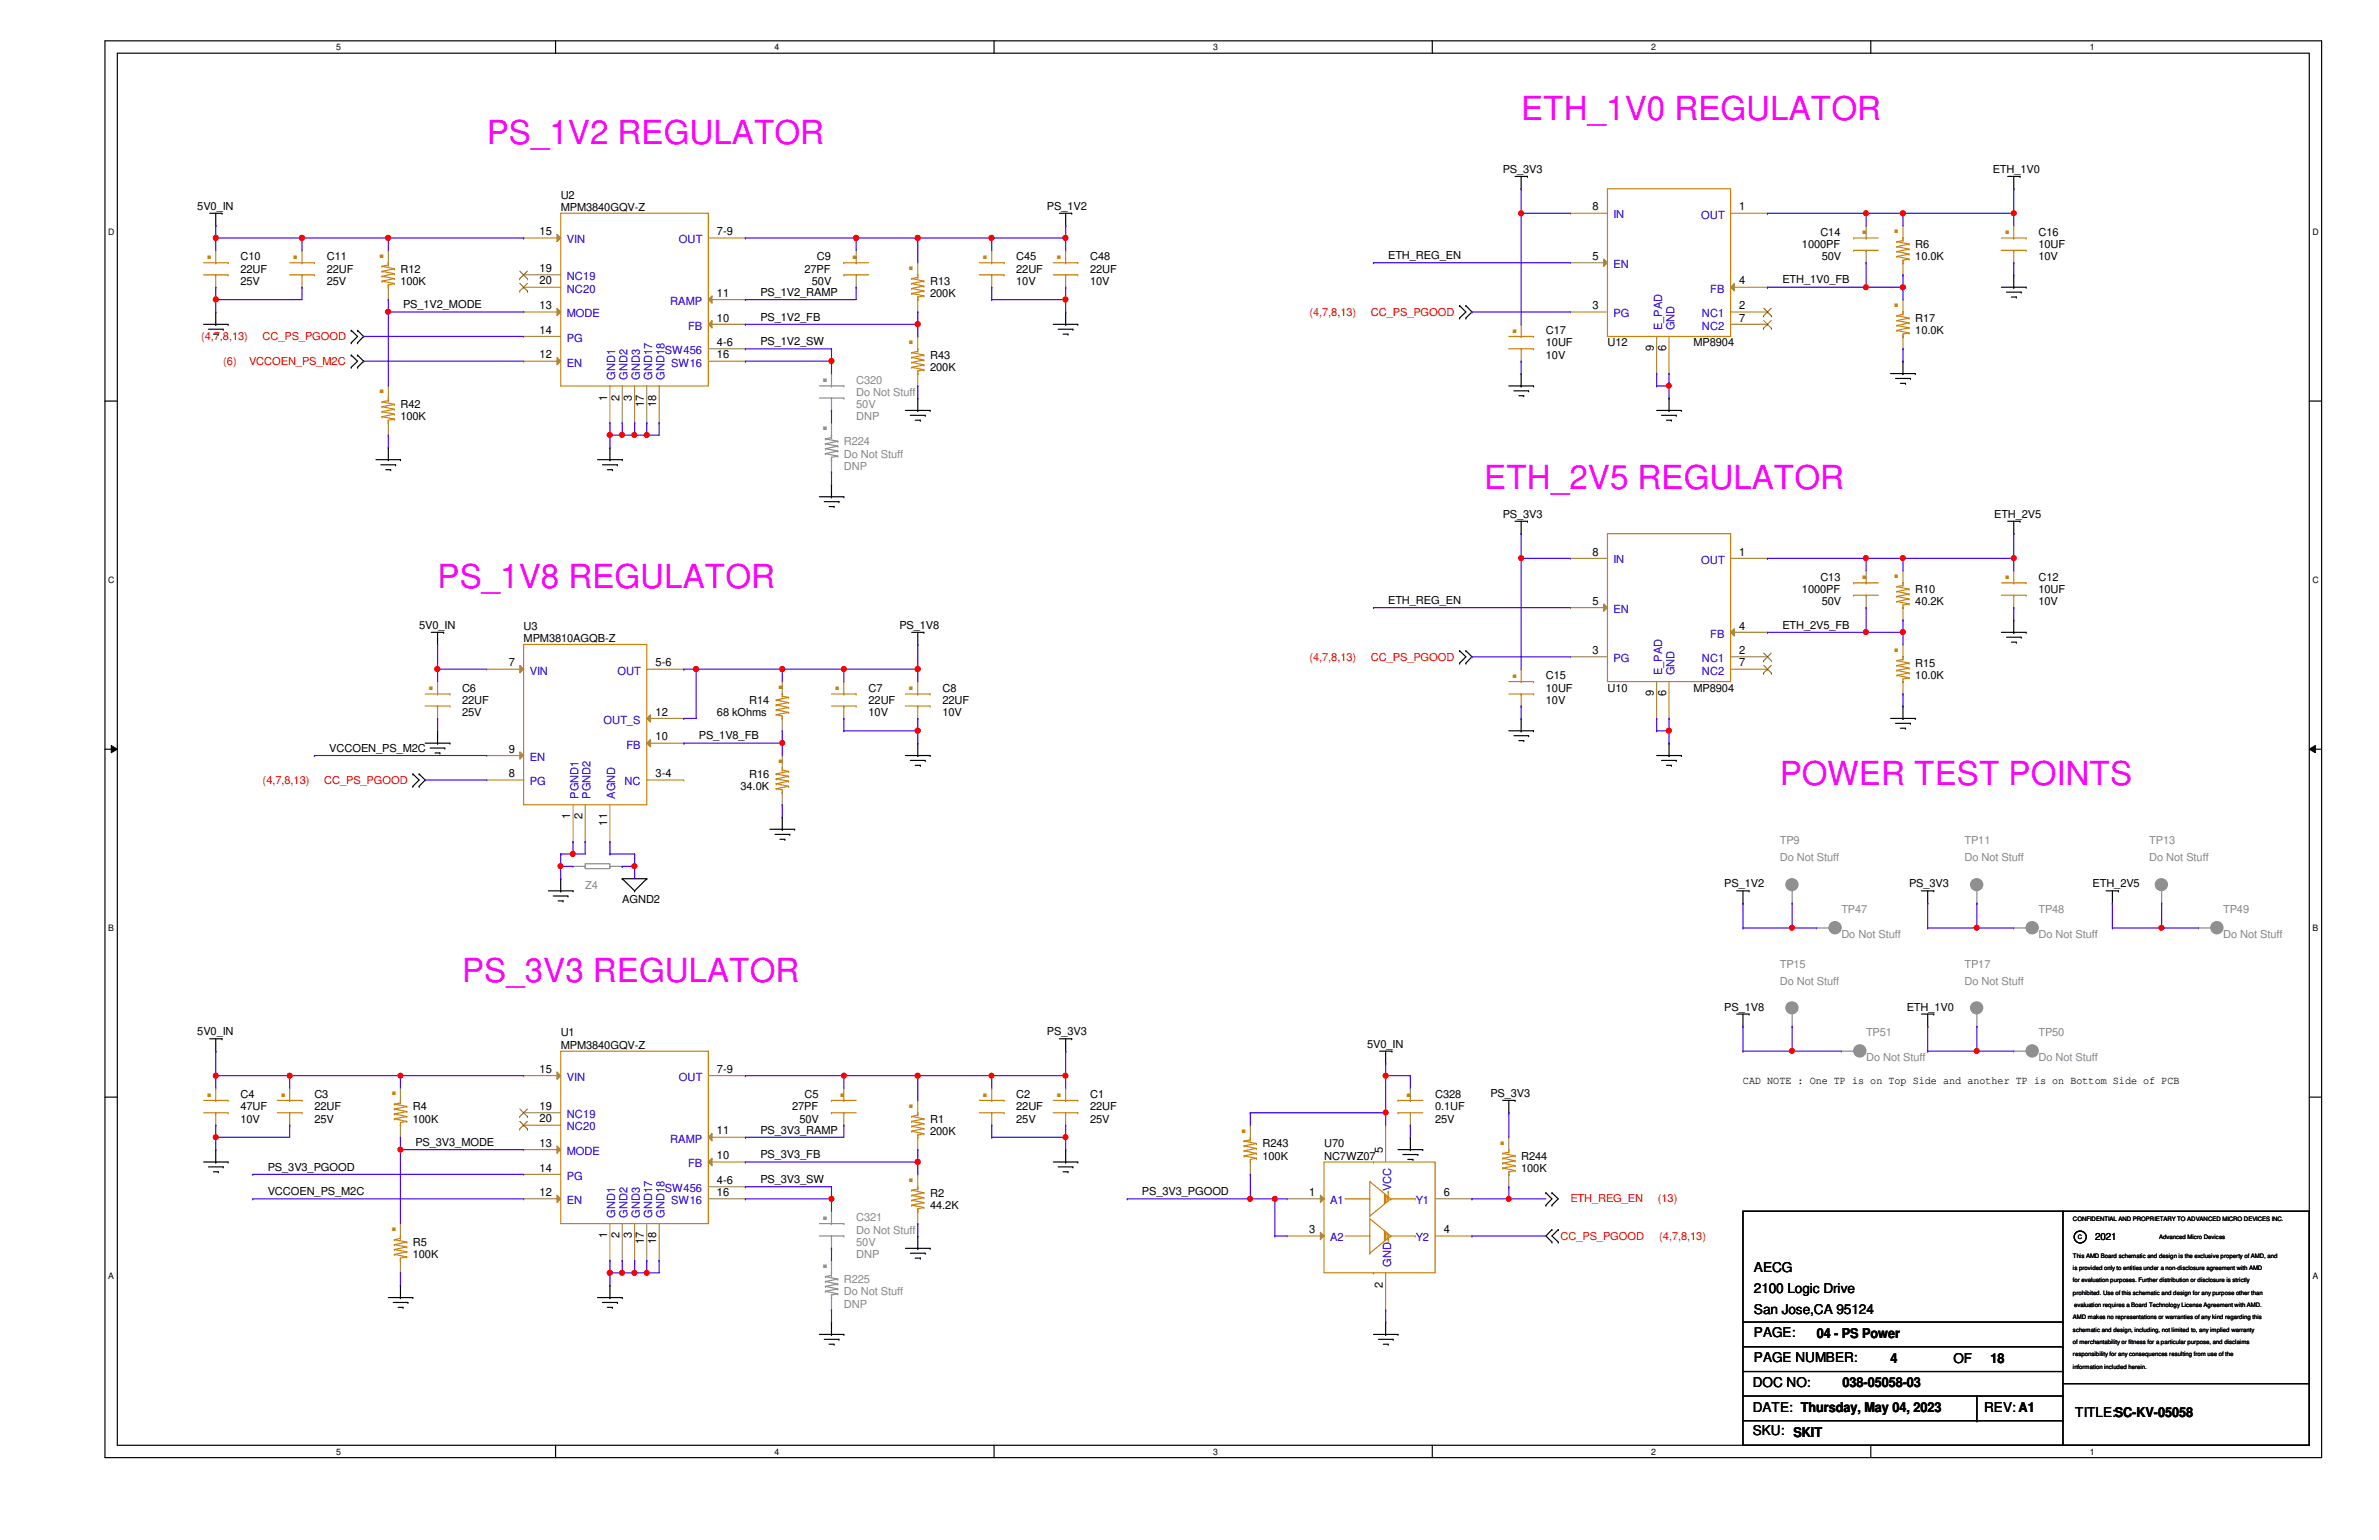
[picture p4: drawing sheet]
<svg xmlns="http://www.w3.org/2000/svg" width="432mm" height="279mm" viewBox="0 0 432 279" stroke-linecap="round" stroke-linejoin="round" font-family="sans-serif">
<defs><g id="words">
<g font-size="6" fill="#f0f">
<text x="276.1" y="21.7">ETH_1V0 REGULATOR</text>
<text x="88.3" y="26.2">PS_1V2 REGULATOR</text>
<text x="269.4" y="88.8">ETH_2V5 REGULATOR</text>
<text x="79.4" y="106.7">PS_1V8 REGULATOR</text>
<text x="323" y="142.5">POWER TEST POINTS</text>
<text x="83.9" y="178.2">PS_3V3 REGULATOR</text>
</g>
<g font-size="6" fill="#cc8006">
<text x="37.2" y="47">.</text>
<text x="52.8" y="47">.</text>
<text x="68.5" y="46.8">.</text>
<text x="154.3" y="47">.</text>
<text x="178" y="47">.</text>
<text x="191.4" y="47">.</text>
<text x="337.6" y="42.5">.</text>
<text x="343.4" y="42.3">.</text>
<text x="363.5" y="42.5">.</text>
<text x="164.5" y="49">.</text>
<text x="343.4" y="55.7">.</text>
<text x="164.5" y="62.4">.</text>
<text x="274.1" y="60.4">.</text>
<text x="68.5" y="71.4">.</text>
<text x="337.6" y="105.1">.</text>
<text x="343.4" y="104.9">.</text>
<text x="363.5" y="105.1">.</text>
<text x="343.4" y="118.3">.</text>
<text x="77.4" y="125.2">.</text>
<text x="140.9" y="125">.</text>
<text x="151.2" y="125.2">.</text>
<text x="164.5" y="125.2">.</text>
<text x="274.1" y="123">.</text>
<text x="140.9" y="138.4">.</text>
<text x="37.2" y="199">.</text>
<text x="50.6" y="199">.</text>
<text x="70.7" y="198.8">.</text>
<text x="152.1" y="199">.</text>
<text x="164.5" y="201">.</text>
<text x="178" y="199">.</text>
<text x="191.4" y="199">.</text>
<text x="254.9" y="199">.</text>
<text x="224.9" y="205.5">.</text>
<text x="271.9" y="207.7">.</text>
<text x="164.5" y="214.4">.</text>
<text x="70.7" y="223.4">.</text>
</g>
<g font-size="6" fill="#878787">
<text x="148.9" y="69.3">.</text>
<text x="148.9" y="78.1">.</text>
<text x="148.9" y="221.3">.</text>
<text x="148.9" y="230">.</text>
</g>
<g font-size="2.5">
<text x="318.3" y="230.7">AECG</text>
<text x="318.3" y="234.5">2100 Logic Drive</text>
<text x="318.3" y="238.3">San Jose,CA 95124</text>
<text x="318.3" y="242.6">PAGE:</text>
<text x="329.7" y="242.8">04 - PS Power</text>
<text x="318.1" y="251.7">DOC NO:</text>
<text x="318.3" y="247.1">PAGE NUMBER:</text>
<text x="334.4" y="251.7">038-05058-03</text>
<text x="343.2" y="247.3">4</text>
<text x="354.5" y="247.3">OF</text>
<text x="361.3" y="247.3">18</text>
<text x="318.1" y="256.2">DATE: Thursday, May 04, 2023</text>
<text x="360.1" y="256.2">REV: A1</text>
<text x="376.7" y="257.1">TITLE:SC-KV-05058</text>
<text x="318.1" y="260.4">SKU: SKIT</text>
</g>
<g font-size="2">
<text x="272.8" y="31.4">PS_3V3</text>
<text x="361.7" y="31.4">ETH_1V0</text>
<text x="35.8" y="38.1">5V0_IN</text>
<text x="101.8" y="38.3">MPM3840GQV-Z</text>
<text x="101.8" y="36.1">U2</text>
<text x="190" y="38.1">PS_1V2</text>
<text x="289.1" y="38.2">8</text>
<text x="315.7" y="38.2">1</text>
<text x="43.6" y="47.2">C10</text>
<text x="59.3" y="47.2">C11</text>
<text x="97.9" y="42.7">15</text>
<text x="130.1" y="42.7">7-9</text>
<text x="148.3" y="47.2">C9</text>
<text x="184.4" y="47.2">C45</text>
<text x="197.9" y="47.2">C48</text>
<text x="252" y="47">ETH_REG_EN</text>
<text x="289.1" y="47.2">5</text>
<text x="327.1" y="45">1000PF</text>
<text x="330.4" y="42.8">C14</text>
<text x="330.7" y="47.2">50V</text>
<text x="347.6" y="47.2">10.0K</text>
<text x="347.6" y="45">R6</text>
<text x="370" y="42.8">C16</text>
<text x="370" y="45">10UF</text>
<text x="370" y="47.2">10V</text>
<text x="43.6" y="49.5">22UF</text>
<text x="43.6" y="51.7">25V</text>
<text x="59.3" y="49.5">22UF</text>
<text x="59.3" y="51.7">25V</text>
<text x="72.7" y="51.7">100K</text>
<text x="72.7" y="49.5">R12</text>
<text x="97.9" y="49.4">19</text>
<text x="97.9" y="51.6">20</text>
<text x="130.1" y="53.8">11</text>
<text x="138" y="53.7">PS_1V2_RAMP</text>
<text x="146" y="49.5">27PF</text>
<text x="147.4" y="51.7">50V</text>
<text x="168.8" y="53.9">200K</text>
<text x="168.8" y="51.7">R13</text>
<text x="184.4" y="49.5">22UF</text>
<text x="184.4" y="51.7">10V</text>
<text x="197.9" y="49.5">22UF</text>
<text x="197.9" y="51.7">10V</text>
<text x="315.7" y="51.6">4</text>
<text x="323.5" y="51.4">ETH_1V0_FB</text>
<text x="73.2" y="55.9">PS_1V2_MODE</text>
<text x="97.9" y="56.1">13</text>
<text x="130.1" y="58.3">10</text>
<text x="138" y="58.2">PS_1V2_FB</text>
<text x="289.1" y="56.1">3</text>
<text x="315.7" y="56.1">2</text>
<text x="315.7" y="58.3">7</text>
<text x="347.6" y="58.4">R17</text>
<text x="97.9" y="60.5">14</text>
<text x="97.9" y="65">12</text>
<text x="130.1" y="65">16</text>
<text x="130.1" y="62.8">4-6</text>
<text x="138" y="62.6">PS_1V2_SW</text>
<text x="168.8" y="65.1">R43</text>
<text x="280.6" y="60.7">C17</text>
<text x="280.6" y="62.9">10UF</text>
<text x="280.6" y="65.1">10V</text>
<text x="291.8" y="62.9">U12</text>
<text x="300.2" y="63.7" transform="rotate(-90 300.2 63.7)">9</text>
<text x="302.4" y="63.7" transform="rotate(-90 302.4 63.7)">6</text>
<text x="307.4" y="62.9">MP8904</text>
<text x="347.6" y="60.7">10.0K</text>
<text x="168.8" y="67.4">200K</text>
<text x="72.7" y="76.3">100K</text>
<text x="72.7" y="74">R42</text>
<text x="110.2" y="72.7" transform="rotate(-90 110.2 72.7)">1</text>
<text x="112.4" y="72.7" transform="rotate(-90 112.4 72.7)">2</text>
<text x="114.7" y="72.7" transform="rotate(-90 114.7 72.7)">3</text>
<text x="116.9" y="73.8" transform="rotate(-90 116.9 73.8)">17</text>
<text x="119.1" y="73.8" transform="rotate(-90 119.1 73.8)">18</text>
<text x="272.8" y="93.9">PS_3V3</text>
<text x="361.9" y="93.9">ETH_2V5</text>
<text x="289.1" y="100.8">8</text>
<text x="315.7" y="100.8">1</text>
<text x="327.1" y="107.6">1000PF</text>
<text x="330.4" y="105.4">C13</text>
<text x="347.6" y="107.6">R10</text>
<text x="370" y="105.4">C12</text>
<text x="370" y="107.6">10UF</text>
<text x="252" y="109.6">ETH_REG_EN</text>
<text x="289.1" y="109.7">5</text>
<text x="330.7" y="109.8">50V</text>
<text x="347.6" y="109.8">40.2K</text>
<text x="370" y="109.8">10V</text>
<text x="76.1" y="114.1">5V0_IN</text>
<text x="95" y="116.5">MPM3810AGQB-Z</text>
<text x="95" y="114.3">U3</text>
<text x="163.2" y="114.1">PS_1V8</text>
<text x="289.1" y="118.7">3</text>
<text x="315.7" y="114.2">4</text>
<text x="315.7" y="118.7">2</text>
<text x="323.5" y="114">ETH_2V5_FB</text>
<text x="83.9" y="125.5">C6</text>
<text x="92.3" y="120.9">7</text>
<text x="119" y="120.9">5-6</text>
<text x="157.6" y="125.5">C7</text>
<text x="171.1" y="125.5">C8</text>
<text x="280.6" y="123.2">C15</text>
<text x="280.6" y="125.5">10UF</text>
<text x="291.8" y="125.5">U10</text>
<text x="307.4" y="125.5">MP8904</text>
<text x="315.7" y="120.9">7</text>
<text x="347.6" y="123.2">10.0K</text>
<text x="347.6" y="121">R15</text>
<text x="83.9" y="127.7">22UF</text>
<text x="83.9" y="129.9">25V</text>
<text x="119" y="129.8">12</text>
<text x="130.1" y="129.9">68 kOhms</text>
<text x="136" y="127.7">R14</text>
<text x="157.6" y="127.7">22UF</text>
<text x="157.6" y="129.9">10V</text>
<text x="171.1" y="127.7">22UF</text>
<text x="171.1" y="129.9">10V</text>
<text x="280.6" y="127.7">10V</text>
<text x="300.2" y="126.3" transform="rotate(-90 300.2 126.3)">9</text>
<text x="302.4" y="126.3" transform="rotate(-90 302.4 126.3)">6</text>
<text x="59.8" y="136.4">VCCOEN_PS_M2C</text>
<text x="92.3" y="136.6">9</text>
<text x="119" y="134.3">10</text>
<text x="126.8" y="134.2">PS_1V8_FB</text>
<text x="92.3" y="141">8</text>
<text x="119" y="141">3-4</text>
<text x="134.4" y="143.3">34.0K</text>
<text x="136" y="141.1">R16</text>
<text x="103.5" y="148.7" transform="rotate(-90 103.5 148.7)">1</text>
<text x="105.7" y="148.7" transform="rotate(-90 105.7 148.7)">2</text>
<text x="110.2" y="149.8" transform="rotate(-90 110.2 149.8)">11</text>
<text x="313" y="161">PS_1V2</text>
<text x="346.5" y="161">PS_3V3</text>
<text x="379.8" y="161">ETH_2V5</text>
<text x="112.9" y="163.9">AGND2</text>
<text x="313" y="183.3">PS_1V8</text>
<text x="346.1" y="183.3">ETH_1V0</text>
<text x="35.8" y="187.8">5V0_IN</text>
<text x="101.8" y="190.3">MPM3840GQV-Z</text>
<text x="101.8" y="188">U1</text>
<text x="190" y="187.8">PS_3V3</text>
<text x="248.2" y="190.1">5V0_IN</text>
<text x="97.9" y="194.6">15</text>
<text x="130.1" y="194.6">7-9</text>
<text x="316.4" y="196.7">CAD NOTE : One TP is on Top Side and another TP is on Bottom Side of PCB</text>
<text x="43.6" y="199.2">C4</text>
<text x="43.6" y="201.5">47UF</text>
<text x="43.6" y="203.7">10V</text>
<text x="57.1" y="199.2">C3</text>
<text x="57.1" y="201.5">22UF</text>
<text x="57.1" y="203.7">25V</text>
<text x="74.9" y="203.7">100K</text>
<text x="74.9" y="201.5">R4</text>
<text x="97.9" y="201.4">19</text>
<text x="97.9" y="203.6">20</text>
<text x="143.8" y="201.5">27PF</text>
<text x="145.1" y="203.7">50V</text>
<text x="146" y="199.2">C5</text>
<text x="168.8" y="203.7">R1</text>
<text x="184.4" y="199.2">C2</text>
<text x="184.4" y="201.5">22UF</text>
<text x="184.4" y="203.7">25V</text>
<text x="197.9" y="199.2">C1</text>
<text x="197.9" y="201.5">22UF</text>
<text x="197.9" y="203.7">25V</text>
<text x="260.5" y="199.2">C328</text>
<text x="260.5" y="201.5">0.1UF</text>
<text x="260.5" y="203.7">25V</text>
<text x="270.5" y="199">PS_3V3</text>
<text x="75.4" y="207.9">PS_3V3_MODE</text>
<text x="97.9" y="208.1">13</text>
<text x="130.1" y="205.8">11</text>
<text x="138" y="205.7">PS_3V3_RAMP</text>
<text x="168.8" y="206">200K</text>
<text x="229.2" y="208.2">R243</text>
<text x="240.3" y="208.2">U70</text>
<text x="251" y="209.3" transform="rotate(-90 251 209.3)">5</text>
<text x="48.6" y="212.4">PS_3V3_PGOOD</text>
<text x="97.9" y="212.6">14</text>
<text x="130.1" y="210.3">10</text>
<text x="130.1" y="214.8">4-6</text>
<text x="138" y="210.1">PS_3V3_FB</text>
<text x="138" y="214.6">PS_3V3_SW</text>
<text x="229.2" y="210.4">100K</text>
<text x="240.3" y="210.4">NC7WZ07</text>
<text x="276.1" y="212.6">100K</text>
<text x="276.1" y="210.4">R244</text>
<text x="48.6" y="216.8">VCCOEN_PS_M2C</text>
<text x="97.9" y="217">12</text>
<text x="130.1" y="217">16</text>
<text x="168.8" y="219.3">44.2K</text>
<text x="168.8" y="217.1">R2</text>
<text x="207.3" y="216.8">PS_3V3_PGOOD</text>
<text x="237.6" y="217">1</text>
<text x="262" y="217">6</text>
<text x="74.9" y="226.1">R5</text>
<text x="110.2" y="224.7" transform="rotate(-90 110.2 224.7)">1</text>
<text x="112.4" y="224.7" transform="rotate(-90 112.4 224.7)">2</text>
<text x="114.7" y="224.7" transform="rotate(-90 114.7 224.7)">3</text>
<text x="116.9" y="225.8" transform="rotate(-90 116.9 225.8)">17</text>
<text x="119.1" y="225.8" transform="rotate(-90 119.1 225.8)">18</text>
<text x="237.6" y="223.7">3</text>
<text x="262" y="223.7">4</text>
<text x="74.9" y="228.3">100K</text>
<text x="251" y="233.6" transform="rotate(-90 251 233.6)">2</text>
</g>
<g font-size="2" fill="#00c">
<text x="292.9" y="39.6">IN</text>
<text x="308.8" y="39.7">OUT</text>
<text x="102.9" y="44.2">VIN</text>
<text x="123.2" y="44.2">OUT</text>
<text x="102.9" y="50.8">NC19</text>
<text x="102.9" y="53.1">NC20</text>
<text x="292.9" y="48.6">EN</text>
<text x="310.4" y="53.1">FB</text>
<text x="102.9" y="57.6">MODE</text>
<text x="121.6" y="55.3">RAMP</text>
<text x="124.9" y="59.8">FB</text>
<text x="292.9" y="57.6">PG</text>
<text x="301.7" y="59.9" transform="rotate(-90 301.7 59.9)">E_PAD</text>
<text x="303.9" y="59.9" transform="rotate(-90 303.9 59.9)">GND</text>
<text x="308.9" y="57.6">NC1</text>
<text x="308.9" y="59.8">NC2</text>
<text x="102.9" y="62">PG</text>
<text x="120.6" y="64.3">SW456</text>
<text x="102.9" y="66.5">EN</text>
<text x="111.7" y="68.9" transform="rotate(-90 111.7 68.9)">GND1</text>
<text x="113.9" y="68.9" transform="rotate(-90 113.9 68.9)">GND2</text>
<text x="116.2" y="68.9" transform="rotate(-90 116.2 68.9)">GND3</text>
<text x="118.4" y="68.9" transform="rotate(-90 118.4 68.9)">GND17</text>
<text x="120.6" y="68.9" transform="rotate(-90 120.6 68.9)">GND18</text>
<text x="121.8" y="66.5">SW16</text>
<text x="292.9" y="102.2">IN</text>
<text x="308.8" y="102.3">OUT</text>
<text x="292.9" y="111.2">EN</text>
<text x="310.4" y="115.7">FB</text>
<text x="96.1" y="122.4">VIN</text>
<text x="112.1" y="122.4">OUT</text>
<text x="292.9" y="120.1">PG</text>
<text x="301.7" y="122.6" transform="rotate(-90 301.7 122.6)">E_PAD</text>
<text x="303.9" y="122.6" transform="rotate(-90 303.9 122.6)">GND</text>
<text x="308.9" y="120.1">NC1</text>
<text x="308.9" y="122.4">NC2</text>
<text x="109.6" y="131.3">OUT_S</text>
<text x="113.7" y="135.8">FB</text>
<text x="96.1" y="142.5">PG</text>
<text x="96.1" y="138">EN</text>
<text x="113.3" y="142.5">NC</text>
<text x="105" y="144.9" transform="rotate(-90 105 144.9)">PGND1</text>
<text x="107.2" y="144.9" transform="rotate(-90 107.2 144.9)">PGND2</text>
<text x="111.7" y="144.9" transform="rotate(-90 111.7 144.9)">AGND</text>
<text x="102.9" y="196.1">VIN</text>
<text x="123.2" y="196.1">OUT</text>
<text x="102.9" y="202.9">NC19</text>
<text x="102.9" y="209.5">MODE</text>
<text x="102.9" y="205.1">NC20</text>
<text x="121.6" y="207.3">RAMP</text>
<text x="102.9" y="214">PG</text>
<text x="124.9" y="211.8">FB</text>
<text x="102.9" y="218.5">EN</text>
<text x="111.7" y="220.9" transform="rotate(-90 111.7 220.9)">GND1</text>
<text x="113.9" y="220.9" transform="rotate(-90 113.9 220.9)">GND2</text>
<text x="116.2" y="220.9" transform="rotate(-90 116.2 220.9)">GND3</text>
<text x="118.4" y="220.9" transform="rotate(-90 118.4 220.9)">GND17</text>
<text x="120.6" y="220.9" transform="rotate(-90 120.6 220.9)">GND18</text>
<text x="120.6" y="216.3">SW456</text>
<text x="121.8" y="218.5">SW16</text>
<text x="241.4" y="218.5">A1</text>
<text x="252.5" y="216.2" transform="rotate(-90 252.5 216.2)">VCC</text>
<text x="257" y="218.5">Y1</text>
<text x="241.4" y="225.2">A2</text>
<text x="257" y="225.2">Y2</text>
<text x="252.5" y="229.8" transform="rotate(-90 252.5 229.8)">GND</text>
</g>
<g font-size="2" fill="#f00">
<text x="237.7" y="57.3">(4,7,8,13)</text>
<text x="248.8" y="57.3">CC_PS_PGOOD</text>
<text x="36.5" y="61.8">(4,7,8,13)</text>
<text x="47.7" y="61.8">CC_PS_PGOOD</text>
<text x="40.5" y="66.3">(6)</text>
<text x="45.2" y="66.3">VCCOEN_PS_M2C</text>
<text x="237.7" y="119.9">(4,7,8,13)</text>
<text x="248.8" y="119.9">CC_PS_PGOOD</text>
<text x="47.7" y="142.2">(4,7,8,13)</text>
<text x="58.8" y="142.2">CC_PS_PGOOD</text>
<text x="285" y="218">ETH_REG_EN</text>
<text x="300.9" y="218">(13)</text>
<text x="283.3" y="224.9">CC_PS_PGOOD</text>
<text x="301.2" y="224.9">(4,7,8,13)</text>
</g>
<g font-size="2" fill="#878787">
<text x="155.4" y="69.6">C320</text>
<text x="155.4" y="71.8">Do Not Stuff</text>
<text x="155.4" y="74">50V</text>
<text x="155.4" y="76.3">DNP</text>
<text x="153.2" y="83">Do Not Stuff</text>
<text x="153.2" y="80.8">R224</text>
<text x="153.2" y="85.2">DNP</text>
<text x="323" y="153.2">TP9</text>
<text x="356.6" y="153.2">TP11</text>
<text x="390.1" y="153.2">TP13</text>
<text x="106.2" y="161.2">Z4</text>
<text x="323" y="156.3">Do Not Stuff</text>
<text x="356.6" y="156.3">Do Not Stuff</text>
<text x="390.1" y="156.3">Do Not Stuff</text>
<text x="334.2" y="165.7">TP47</text>
<text x="370" y="165.7">TP48</text>
<text x="403.5" y="165.7">TP49</text>
<text x="334.2" y="170.2">Do Not Stuff</text>
<text x="370" y="170.2">Do Not Stuff</text>
<text x="403.5" y="170.2">Do Not Stuff</text>
<text x="323" y="175.6">TP15</text>
<text x="323" y="178.6">Do Not Stuff</text>
<text x="356.6" y="175.6">TP17</text>
<text x="356.6" y="178.6">Do Not Stuff</text>
<text x="338.7" y="188">TP51</text>
<text x="370" y="188">TP50</text>
<text x="338.7" y="192.5">Do Not Stuff</text>
<text x="370" y="192.5">Do Not Stuff</text>
<text x="155.4" y="221.6">C321</text>
<text x="155.4" y="223.8">Do Not Stuff</text>
<text x="155.4" y="226.1">50V</text>
<text x="153.2" y="232.7">R225</text>
<text x="155.4" y="228.3">DNP</text>
<text x="153.2" y="235">Do Not Stuff</text>
<text x="153.2" y="237.2">DNP</text>
</g>
<text font-size="1.8" x="380.3" y="225">2021</text>
<g font-size="1.6">
<text x="61" y="9.1">5</text>
<text x="140.6" y="9.1">4</text>
<text x="220.2" y="9.1">3</text>
<text x="299.7" y="9.1">2</text>
<text x="379.3" y="9.1">1</text>
<text x="19.6" y="42.6">D</text>
<text x="419.7" y="42.6">D</text>
<text x="19.6" y="105.7">C</text>
<text x="419.7" y="105.7">C</text>
<text x="19.6" y="168.9">B</text>
<text x="419.7" y="168.9">B</text>
<text x="19.6" y="232">A</text>
<text x="419.7" y="232">A</text>
<text x="61" y="263.9">5</text>
<text x="140.6" y="263.9">4</text>
<text x="220.2" y="263.9">3</text>
<text x="299.7" y="263.9">2</text>
<text x="379.3" y="263.9">1</text>
</g>
<g font-size="1.1">
<text x="376.3" y="221.5">CONFIDENTIAL AND PROPRIETARY TO ADVANCED MICRO DEVICES INC.</text>
<text x="377.1" y="224.8">C</text>
<text x="391.9" y="224.8">Advanced Micro Devices</text>
<text x="376.3" y="232.7">for evaluation purposes. Further distribution or disclosure is strictly</text>
<text x="376.3" y="230.4">is provided only to entities under a non-disclosure agreement with AMD</text>
<text x="376.3" y="228.2">This AMD Board schematic and design is the exclusive property of AMD, and</text>
<text x="376.3" y="234.9">prohibited. Use of this schematic and design for any purpose other than</text>
<text x="376.3" y="239.4">AMD makes no representations or warranties of any kind regarding this</text>
<text x="376.5" y="237.2">evaluation requires a Board Technology License Agreement with AMD.</text>
<text x="376.3" y="241.6">schematic and design, including, not limited to, any implied warranty</text>
<text x="376.3" y="243.8">of merchantability or fitness for a particular purpose, and disclaims</text>
<text x="376.3" y="246.1">responsibility for any consequences resulting from use of the</text>
<text x="376.3" y="248.3">information included herein.</text>
</g>
</g></defs>
<path d="M19.1 7.4h402.3v257.1h-402.3zM21.3 9.7h397.8v252.5h-397.8z" fill="none" stroke="#000" stroke-width=".21"/>
<g fill="#fff">
<path d="M61 7.7h.9v1.7h-.9z"/>
<path d="M61 262.5h.9v1.7h-.9z"/>
</g>
<path d="M100.8 7.4v2.3M100.8 262.2v2.3" fill="none" stroke="#000" stroke-width=".21"/>
<g fill="#fff">
<path d="M140.6 7.7h.9v1.7h-.9z"/>
<path d="M140.6 262.5h.9v1.7h-.9z"/>
</g>
<path d="M180.4 7.4v2.3M180.4 262.2v2.3" fill="none" stroke="#000" stroke-width=".21"/>
<g fill="#fff">
<path d="M220.2 7.7h.9v1.7h-.9z"/>
<path d="M220.2 262.5h.9v1.7h-.9z"/>
</g>
<path d="M260 7.4v2.3M260 262.2v2.3" fill="none" stroke="#000" stroke-width=".21"/>
<g fill="#fff">
<path d="M299.7 7.7h.9v1.7h-.9z"/>
<path d="M299.7 262.5h.9v1.7h-.9z"/>
</g>
<path d="M339.6 7.4v2.3M339.6 262.2v2.3" fill="none" stroke="#000" stroke-width=".21"/>
<g fill="#fff">
<path d="M379.3 7.7h.9v1.7h-.9z"/>
<path d="M379.3 262.5h.9v1.7h-.9z"/>
<path d="M19.6 41.2h1.2v1.8h-1.2z"/>
<path d="M419.7 41.2h1.2v1.8h-1.2z"/>
<path d="M19.6 104.3h1.2v1.8h-1.2z"/>
<path d="M419.7 104.3h1.2v1.8h-1.2z"/>
</g>
<path d="M19.1 72.8h2.2M419.1 72.8h2.3" fill="none" stroke="#000" stroke-width=".21"/>
<g fill="#fff">
<path d="M19.6 167.5h1.1v1.7h-1.1z"/>
<path d="M419.7 167.5h1.1v1.7h-1.1z"/>
</g>
<path d="M19.1 135.9h2.2M419.1 135.9h2.3" fill="none" stroke="#000" stroke-width=".21"/>
<path d="M20.2 135.3l1.1 .6-1.1 .7zM419.1 135.9l1.1-.6v1.3z" fill="#000"/>
<path d="M20.2 135.3l1.1 .6-1.1 .7zM419.1 135.9l1.1-.6v1.3z" fill="none" stroke="#000" stroke-width=".18"/>
<g fill="#fff">
<path d="M19.6 230.6h1.1v1.8h-1.1z"/>
<path d="M419.7 230.6h1.1v1.8h-1.1z"/>
</g>
<g fill="none" stroke="#000" stroke-width=".21">
<path d="M38.1 38.7h2.2M39.2 38.7v2.2M40.3 38.7h.1M192.3 38.7h2.2M193.4 38.7v2.2M194.5 38.7h.1M275 32h2.2M276.1 34.2h.1M276.1 32v2.2M277.2 32h.1M364.4 32h2.2M365.5 34.2h.1"/>
<path d="M365.5 32v2.2M366.6 32h.1M37 58.8h4.4M37.8 59.7h2.7M39.2 56.6h.1M39.2 58.8h.1M39.2 40.9h.1M39.2 56.6v2.2M40.5 59.7h.1M41.4 58.8h.1M63.8 59.9h.1M63.8 59.9l1.1 1.1-1.1 1.2"/>
<path d="M64.9 59.9h.1M64.9 59.9l1.1 1.1-1.1 1.2M191.2 58.8h4.4M192.1 59.7h2.6M193.4 56.6h.1M193.4 58.8h.1M193.4 40.9h.1M193.4 56.6v2.2M194.7 59.7h.1M195.6 58.8h.1M264.9 57.7h.1M264.9 55.5h.1"/>
<path d="M264.9 55.5l1.2 1.1-1.2 1.1M266.1 55.5h.1M266.1 57.7h.1M266.1 55.5l1.1 1.1-1.1 1.1M363.3 52.1h4.4M364.2 53h2.7M365.1 53.9h.9M365.5 49.9h.1M365.5 52.1h.1M365.5 49.9v2.2M366 53.9h.1M366.9 53h.1"/>
<path d="M367.7 52.1h.1M38.7 60.6h.9M39.6 60.6h.1M63.8 62.2h.1M63.8 66.6h.1M63.8 64.4h.1M63.8 64.4l1.1 1.1-1.1 1.1M64.9 62.2h.1M64.9 64.4h.1M64.9 66.6h.1M64.9 64.4l1.1 1.1-1.1 1.1M164.3 74.5h4.5"/>
<path d="M165.2 75.4h2.7M166.1 76.2h.9M166.6 72.2h.1M166.6 74.5h.1M166.6 72.2v2.3M167 76.2h.1M167.9 75.4h.1M168.8 74.5h.1M193 60.6h.8M193.8 60.6h.1M273.9 70h4.4M274.8 70.9h2.7"/>
<path d="M275.7 71.8h.9M276.1 67.8h.1M276.1 70h.1M276.1 67.8v2.2M276.6 71.8h.1M277.5 70.9h.1M278.3 70h.1M300.7 74.5h4.5M301.6 75.4h2.6M302.5 76.2h.9M302.9 72.2h.1M302.9 74.5h.1"/>
<path d="M302.9 72.2v2.3M303.4 76.2h.1M304.2 75.4h.1M305.2 74.5h.1M343.2 67.8h4.4M344 68.7h2.8M344.9 69.6h1M345.4 65.5h.1M345.4 67.8h.1M345.4 65.5v2.3M345.9 69.6h.1M346.8 68.7h.1"/>
<path d="M347.6 67.8h.1M68.2 83.4h4.5M69.1 84.3h2.7M70 85.2h.9M70.5 81.2h.1M70.5 83.4h.1M70.5 81.2v2.2M70.9 85.2h.1M71.8 84.3h.1M72.7 83.4h.1M108.5 83.4h4.4M109.3 84.3h2.8"/>
<path d="M110.2 85.2h1M110.7 81.2h.1M110.7 83.4h.1M110.7 81.2v2.2M111.2 85.2h.1M112.1 84.3h.1M112.9 83.4h.1M148.7 90.1h4.5M149.6 91h2.7M150.5 91.9h.9M150.9 87.9h.1M150.9 90.1h.1"/>
<path d="M150.9 87.9v2.2M151.4 91.9h.1M152.3 91h.1M153.2 90.1h.1M275 94.6h2.2M276.1 96.8h.1M276.1 94.6v2.2M277.2 94.6h.1M364.4 94.6h2.2M365.5 96.8h.1M365.5 94.6v2.2M366.6 94.6h.1"/>
<path d="M78.3 114.7h2.2M79.4 116.9h.1M79.4 114.7v2.2M80.5 114.7h.1M165.5 114.7h2.2M166.6 116.9h.1M166.6 114.7v2.2M167.7 114.7h.1M264.9 118.1h.1M264.9 118.1l1.2 1.1-1.2 1.1M266.1 118.1h.1M266.1 118.1l1.1 1.1-1.1 1.1"/>
<path d="M363.3 114.7h4.4M364.2 115.6h2.7M365.1 116.5h.9M365.5 112.5h.1M365.5 114.7h.1M365.5 112.5v2.2M366 116.5h.1M366.9 115.6h.1M367.7 114.7h.1M77.2 134.8h4.5M78.1 135.7h2.6M79 136.6h.8"/>
<path d="M79.4 132.6h.1M79.4 134.8h.1M79.4 132.6v2.2M79.8 136.6h.1M80.7 135.7h.1M81.7 134.8h.1M164.3 137.1h4.5M165.2 138h2.7M166.1 138.9h.9M166.6 134.8h.1M166.6 137.1h.1M166.6 134.8v2.3"/>
<path d="M167 138.9h.1M167.9 138h.1M168.8 137.1h.1M264.9 120.3h.1M266.1 120.3h.1M273.9 132.6h4.4M274.8 133.5h2.7M275.7 134.4h.9M276.1 130.3h.1M276.1 132.6h.1M276.1 130.3v2.3M276.6 134.4h.1"/>
<path d="M277.5 133.5h.1M278.3 132.6h.1M300.7 137.1h4.5M301.6 138h2.6M302.5 138.9h.9M302.9 134.8h.1M302.9 137.1h.1M302.9 134.8v2.3M303.4 138.9h.1M304.2 138h.1M305.2 137.1h.1M343.2 130.3h4.4"/>
<path d="M344 131.2h2.8M344.9 132.1h1M345.4 128.1h.1M345.4 130.3h.1M345.4 128.1v2.2M345.9 132.1h.1M346.8 131.2h.1M347.6 130.3h.1M74.9 142.7h.1M74.9 140.4h.1M74.9 140.4l1.2 1.1-1.2 1.2M76.1 140.4h.1"/>
<path d="M76.1 142.7h.1M76.1 140.4l1.1 1.1-1.1 1.2M101.8 159.4h.1M101.8 159.4v2.2M112.9 159.4h.1M112.9 159.4h4.5M112.9 159.4l2.3 2.2M117.4 159.4h.1M117.4 159.4l-2.2 2.2M139.7 150.5h4.5M140.7 151.4h2.6M141.6 152.3h.9"/>
<path d="M142 148.3h.1M142 150.5h.1M142 148.3v2.2M142.5 152.3h.1M143.3 151.4h.1M144.2 150.5h.1M99.5 161.6h4.5M100.4 162.6h2.7M101.3 163.4h.9M101.8 161.6h.1M102.2 163.4h.1M103.1 162.6h.1"/>
<path d="M104 161.6h.1M115.2 161.6h.1M315.2 161.6h2.3M316.4 163.9h.1M316.4 161.6v2.3M317.5 161.6h.1M348.7 161.6h2.3M349.9 163.9h.1M349.9 161.6v2.3M351 161.6h.1M382.3 161.6h2.2M383.4 163.9h.1"/>
<path d="M383.4 161.6v2.3M384.5 161.6h.1M19.1 199.1h2.2M38.1 188.5h2.2M39.2 190.7h.1M39.2 188.5v2.2M40.3 188.5h.1M192.3 188.5h2.2M193.4 190.7h.1M193.4 188.5v2.2M194.5 188.5h.1M250.4 190.7h2.2"/>
<path d="M251.5 193h.1M251.5 190.7v2.3M252.6 190.7h.1M272.8 199.6h2.2M273.9 199.6v2.3M275 199.6h.1M315.2 184h2.3M316.4 186.2h.1M316.4 184v2.2M317.5 184h.1M348.7 184h2.3M349.9 186.2h.1"/>
<path d="M349.9 184v2.2M351 184h.1M419.1 199.1h2.3M37 210.8h4.4M37.8 211.7h2.7M38.7 212.6h.9M39.2 208.6h.1M39.2 210.8h.1M39.2 208.6v2.2M39.6 212.6h.1M40.5 211.7h.1M41.4 210.8h.1"/>
<path d="M191.2 210.8h4.4M192.1 211.7h2.6M193 212.6h.8M193.4 208.6h.1M193.4 210.8h.1M193.4 208.6v2.2M193.8 212.6h.1M194.7 211.7h.1M195.6 210.8h.1M253.7 208.6h4.5M254.6 209.5h2.7M255.5 210.4h1"/>
<path d="M256 206.3h.1M256 208.6h.1M256 206.3v2.3M256.5 210.4h.1M257.3 209.5h.1M258.2 208.6h.1M273.9 201.9h.1M280.6 218.7h.1M280.6 216.4h.1M280.6 216.4l1.1 1.1-1.1 1.2M281.7 218.7h.1M281.7 216.4h.1"/>
<path d="M281.7 216.4l1.1 1.1-1.1 1.2M316.4 219.8h102.7v42.4h-102.7zM374.4 219.8h.1M374.4 219.8v42.4M70.5 235.4h4.4M71.4 236.3h2.6M72.3 237.2h.9M72.7 233.2h.1M72.7 235.4h.1M72.7 233.2v2.2M73.2 237.2h.1M74 236.3h.1"/>
<path d="M74.9 235.4h.1M108.5 235.4h4.4M109.3 236.3h2.8M110.2 237.2h1M110.7 233.2h.1M110.7 235.4h.1M110.7 233.2v2.2M111.2 237.2h.1M112.1 236.3h.1M112.9 235.4h.1M150.9 239.9h.1M150.9 239.9v2.2"/>
<path d="M164.3 226.5h4.5M165.2 227.4h2.7M166.1 228.3h.9M166.6 224.2h.1M166.6 226.5h.1M166.6 224.2v2.3M167 228.3h.1M167.9 227.4h.1M168.8 226.5h.1M251.5 239.9h.1M251.5 239.9v2.2M281.7 223.1h.1"/>
<path d="M281.7 225.3h.1M281.7 223.1l-1.1 1.1 1.1 1.1M282.8 225.3h.1M282.8 223.1h.1M282.8 223.1l-1.1 1.1 1.1 1.1M316.4 239.9h58M374.4 239.9h.1M148.7 242.1h4.5M149.6 243h2.7M150.5 243.9h.9M150.9 242.1h.1M151.4 243.9h.1"/>
<path d="M152.3 243h.1M153.2 242.1h.1M249.3 242.1h4.4M250.2 243h2.7M251.1 243.9h.9M251.5 242.1h.1M252 243.9h.1M252.9 243h.1M253.7 242.1h.1M316.4 244.3h58M316.4 248.8h58M316.4 253.3h58"/>
<path d="M316.4 257.8h58M358.8 257.8h.1M358.8 253.3v4.5M374.4 244.3h.1M374.4 248.8h.1M374.4 253.3h.1M374.4 257.8h.1M374.4 251h44.7M419.1 251h.1"/>
<circle cx="377.6" cy="224.4" r="1.09"/>
</g>
<g fill="none" stroke="#cc8006" stroke-width=".21">
<path d="M363.3 45.4h4.4M363.3 43.2h4.4M365.5 45.4h.1M365.5 43.2h.1M367.7 45.4h.1M367.7 43.2h.1M344.3 109.1h.1M344.3 108.2h.1M344.3 107.3h.1M344.3 106.4h.1M344.3 106.4l2.2 .5M344.3 109.1l2.2 .5"/>
<path d="M344.3 108.2l2.2 .5M344.3 107.3l2.2 .5M345.4 105.7h.1M345.4 110.2h.1M345.4 109.8h.1M345.4 106.2h.1M345.4 105.7v.5M345.4 109.8v.4M345.4 106.2l-1.1 .2M346.5 106.9h.1M346.5 109.6h.1M346.5 108.7h.1"/>
<path d="M346.5 107.8h.1M346.5 109.6l-1.1 .2M346.5 108.7l-2.2 .4M346.5 107.8l-2.2 .4M346.5 106.9l-2.2 .4M164.3 128.1h4.5M164.3 125.9h4.5M166.6 128.1h.1M166.6 125.9h.1M168.8 128.1h.1M168.8 125.9h.1"/>
</g>
<path d="M365.5 40.9h.1M365.5 47.7h.1M365.5 40.9v2.3M365.5 45.4v2.3M345.4 103.5h.1M345.4 112.5h.1M345.4 103.5v2.2M345.4 110.2v2.3M166.6 123.7h.1M166.6 130.3h.1M166.6 123.7v2.2M166.6 128.1v2.2" fill="none" stroke="#a84" stroke-width=".21"/>
<circle cx="392.3" cy="160.5" r="1.09" fill="#878787"/>
<g fill="none" stroke="#878787" stroke-width=".21">
<path d="M392.3 163.9h.1M392.3 161.6v2.3"/>
<circle cx="392.3" cy="160.5" r="1.09"/>
</g>
<circle cx="325.3" cy="182.9" r="1.09" fill="#878787"/>
<g fill="none" stroke="#878787" stroke-width=".21">
<path d="M325.3 186.2h.1M325.3 184v2.2"/>
<circle cx="325.3" cy="182.9" r="1.09"/>
</g>
<g fill="none" stroke="#cc8006" stroke-width=".21">
<path d="M344.3 59.9h.1M344.3 59.1h.1M344.3 58.2h.1M344.3 57.3h.1M344.3 57.3l2.2 .4M344.3 59.9l2.2 .5M344.3 59.1l2.2 .4M344.3 58.2l2.2 .4M345.4 56.6h.1M345.4 57h.1M345.4 56.6v.4M345.4 57l-1.1 .3"/>
<path d="M346.5 57.7h.1M346.5 59.5h.1M346.5 58.6h.1M346.5 59.5l-2.2 .4M346.5 58.6l-2.2 .5M346.5 57.7l-2.2 .5M273.9 63.3h4.4M273.9 61h4.4M276.1 63.3h.1M276.1 61h.1M278.3 63.3h.1M278.3 61h.1"/>
<path d="M345.4 61h.1M345.4 60.6h.1M345.4 60.6v.4M346.5 60.4h.1M346.5 60.4l-1.1 .2M95 116.9h22.4v29.1h-22.4z"/>
</g>
<path d="M276.1 58.8h.1M276.1 58.8v2.2M345.4 54.4h.1M345.4 54.4v2.2M276.1 65.5h.1M276.1 63.3v2.2M345.4 63.3h.1M345.4 61v2.3M88.3 141.5h.1M88.3 141.5h6.7" fill="none" stroke="#a84" stroke-width=".21"/>
<path d="M117.4 134.8l.7-.6v1.3z" fill="#a84"/>
<path d="M117.4 134.8l.7-.6v1.3zM117.4 134.8h6.7M124.1 134.8h.1M117.4 141.5h6.7M124.1 141.5h.1" fill="none" stroke="#a84" stroke-width=".21"/>
<path d="M94.4 120.7l.6 .7-.6 .7z" fill="#a84"/>
<path d="M88.3 121.4h.1M88.3 121.4h6.7M94.4 120.7l.6 .7-.6 .7zM110.7 152.7h.1M110.7 146v6.7" fill="none" stroke="#a84" stroke-width=".21"/>
<path d="M94.4 136.4l.6 .7-.6 .7z" fill="#a84"/>
<path d="M88.3 137.1h.1M88.3 137.1h6.7M94.4 136.4l.6 .7-.6 .7zM117.4 121.4h6.7M124.1 121.4h.1M104 152.7h.1M104 146v6.7M106.2 152.7h.1M106.2 146v6.7" fill="none" stroke="#a84" stroke-width=".21"/>
<path d="M117.4 130.3l.7-.6v1.3z" fill="#a84"/>
<path d="M117.4 130.3l.7-.6v1.3zM117.4 130.3h6.7M124.1 130.3h.1M39.2 197.4h.1M39.2 197.4v2.2M39.2 204.1h.1M39.2 201.9v2.2M72.7 222h.1M72.7 230.9h.1M72.7 222v2.2M72.7 228.7v2.2" fill="none" stroke="#a84" stroke-width=".21"/>
<g fill="none" stroke="#cc8006" stroke-width=".21">
<path d="M37 199.6h4.4M39.2 199.6h.1M41.4 199.6h.1M37 201.9h4.4M39.2 201.9h.1M41.4 201.9h.1M71.6 227.6h.1M71.6 226.7h.1M71.6 225.8h.1M71.6 224.9h.1M71.6 224.9l2.2 .4M71.6 227.6l2.2 .4"/>
<path d="M71.6 226.7l2.2 .4M71.6 225.8l2.2 .4M72.7 224.2h.1M72.7 228.7h.1M72.7 228.3h.1M72.7 224.7h.1M72.7 224.2v.5M72.7 228.3v.4M72.7 224.7l-1.1 .2M73.8 225.3h.1M73.8 228h.1M73.8 227.1h.1"/>
<path d="M73.8 226.2h.1M73.8 228l-1.1 .3M73.8 227.1l-2.2 .5M73.8 226.2l-2.2 .5M73.8 225.3l-2.2 .5"/>
</g>
<path d="M104 157.2h.1M104 157.2h2.2M106.2 156.7h4.5v.9h-4.5zM106.2 157.2h.1M110.7 157.2h.1M110.7 157.2h2.2M112.9 157.2h.1" fill="none" stroke="#878787" stroke-width=".21"/>
<circle cx="358.8" cy="160.5" r="1.09" fill="#878787"/>
<g fill="none" stroke="#878787" stroke-width=".21">
<path d="M358.8 163.9h.1M358.8 161.6v2.3"/>
<circle cx="358.8" cy="160.5" r="1.09"/>
</g>
<g fill="none" stroke="#cc8006" stroke-width=".21">
<path d="M69.3 51h.1M69.3 50.1h.1M69.3 49.2h.1M69.3 48.3h.1M69.3 48.3l2.3 .5M69.3 51l2.3 .4M69.3 50.1l2.3 .4M69.3 49.2l2.3 .5M70.5 47.7h.1M70.5 52.1h.1M70.5 51.7h.1M70.5 48.1h.1"/>
<path d="M70.5 47.7v.4M70.5 51.7v.4M70.5 48.1l-1.2 .2M71.6 48.8h.1M71.6 51.4h.1M71.6 50.5h.1M71.6 49.7h.1M71.6 51.4l-1.1 .3M71.6 50.5l-2.3 .5M71.6 49.7l-2.3 .4M71.6 48.8l-2.3 .4M191.2 49.9h4.4"/>
<path d="M191.2 47.7h4.4M193.4 49.9h.1M193.4 47.7h.1M195.6 49.9h.1M195.6 47.7h.1"/>
</g>
<path d="M70.5 45.4h.1M70.5 54.4h.1M70.5 45.4v2.3M70.5 52.1v2.3M193.4 45.4h.1M193.4 52.1h.1M193.4 45.4v2.3M193.4 49.9v2.2" fill="none" stroke="#a84" stroke-width=".21"/>
<circle cx="333.1" cy="168.3" r="1.1" fill="#878787"/>
<g fill="none" stroke="#878787" stroke-width=".21">
<path d="M329.7 168.4h.1M329.7 168.4h2.3"/>
<circle cx="333.1" cy="168.3" r="1.1"/>
</g>
<path d="M291.8 96.8h22.3v26.9h-22.3z" fill="none" stroke="#cc8006" stroke-width=".21"/>
<path d="M285 101.3h.1M285 101.3h6.8" fill="none" stroke="#a84" stroke-width=".21"/>
<path d="M291.1 109.6l.7 .6-.7 .7z" fill="#a84"/>
<path d="M285 110.2h.1M285 110.2h6.8M291.1 109.6l.7 .6-.7 .7zM302.9 130.3h.1M302.9 123.7v6.6" fill="none" stroke="#a84" stroke-width=".21"/>
<path d="M314.1 114.7l.7-.7v1.4z" fill="#a84"/>
<g fill="none" stroke="#a84" stroke-width=".21">
<path d="M54.8 45.4h.1M54.8 52.1h.1M54.8 45.4v2.3M54.8 49.9v2.2M285 119.2h.1M285 119.2h6.8M314.1 114.7l.7-.7v1.4zM314.1 114.7h6.7M314.1 101.3h6.7M314.1 119.2h6.7M320.8 114.7h.1M320.8 101.3h.1"/>
<path d="M320.8 119.2h.1M300.7 130.3h.1M300.7 123.7v6.6M314.1 121.4h6.7M320.8 121.4h.1M95 201.9h.1M95 201.9h6.8"/>
</g>
<path d="M320.1 119.9h.1M320.1 118.5l1.4 1.4M321.5 118.5l-1.4 1.4M321.5 119.9h.1M320.1 122.1h.1M320.1 120.7l1.4 1.4M321.5 120.7l-1.4 1.4M321.5 122.1h.1M94.3 202.6h.1M94.4 201.2l1.4 1.4M95.7 201.2l-1.4 1.4M95.8 202.6h.1" fill="none" stroke="#804000" stroke-width=".18"/>
<g fill="none" stroke="#878787" stroke-width=".21">
<path d="M149.8 234.3h.1M149.8 233.4h.1M149.8 232.5h.1M149.8 231.6h.1M149.8 231.6l2.3 .5M149.8 234.3l2.3 .4M149.8 233.4l2.3 .4M149.8 232.5l2.3 .5M150.9 230.9h.1M150.9 235.4h.1M150.9 234.9h.1M150.9 231.4h.1"/>
<path d="M150.9 228.7h.1M150.9 237.7h.1M150.9 228.7v2.7M150.9 234.9v2.8M150.9 231.4l-1.1 .2M152.1 232.1h.1M152.1 234.7h.1M152.1 233.8h.1M152.1 233h.1M152.1 234.7l-1.2 .2M152.1 233.8l-2.3 .5M152.1 233l-2.3 .4"/>
<path d="M152.1 232.1l-2.3 .4"/>
</g>
<path d="M52.6 49.9h4.5M52.6 47.7h4.5M54.8 49.9h.1M54.8 47.7h.1M57.1 49.9h.1M57.1 47.7h.1M101.8 190.7h26.8v31.3h-26.8z" fill="none" stroke="#cc8006" stroke-width=".21"/>
<path d="M101.1 207.9l.7 .7-.7 .7z" fill="#a84"/>
<path d="M128.6 195.2h6.7M135.3 195.2h.1M95 208.6h.1M95 213.1h.1M95 208.6h6.8M95 213.1h6.8M101.1 207.9l.7 .7-.7 .7zM112.9 228.7h.1M112.9 222v6.7M119.6 228.7h.1M119.6 222v6.7" fill="none" stroke="#a84" stroke-width=".21"/>
<path d="M128.6 210.8l.6-.7v1.4z" fill="#a84"/>
<g fill="none" stroke="#a84" stroke-width=".21">
<path d="M95 204.1h.1M95 204.1h6.8M128.6 210.8l.6-.7v1.4zM128.6 210.8h6.7M128.6 217.5h6.7M135.3 210.8h.1M135.3 217.5h.1M110.7 228.7h.1M110.7 222v6.7M115.2 228.7h.1M115.2 222v6.7M117.4 228.7h.1"/>
<path d="M117.4 222v6.7"/>
</g>
<path d="M94.3 204.9h.1M94.4 203.5l1.4 1.4M95.7 203.5l-1.4 1.4M95.8 204.9h.1" fill="none" stroke="#804000" stroke-width=".18"/>
<path d="M128.6 206.3l.6-.6v1.3z" fill="#a84"/>
<path d="M128.6 206.3l.6-.6v1.3zM128.6 206.3h6.7M128.6 215.3h6.7M135.3 206.3h.1M135.3 215.3h.1" fill="none" stroke="#a84" stroke-width=".21"/>
<path d="M101.1 216.8l.7 .7-.7 .7z" fill="#a84"/>
<path d="M95 217.5h.1M95 217.5h6.8M101.1 216.8l.7 .7-.7 .7z" fill="none" stroke="#a84" stroke-width=".21"/>
<path d="M101.1 194.5l.7 .7-.7 .6z" fill="#a84"/>
<g fill="none" stroke="#a84" stroke-width=".21">
<path d="M285 38.7h.1M285 38.7h6.8M345.4 40.9h.1M345.4 49.9h.1M345.4 40.9v2.3M345.4 47.7v2.2M95 195.2h.1M95 195.2h6.8M101.1 194.5l.7 .7-.7 .6zM180 197.4h.1M180 197.4v2.2M180 204.1h.1"/>
<path d="M180 201.9v2.2M226.9 204.1h.1M226.9 213.1h.1M226.9 204.1v2.2M226.9 210.8v2.3"/>
</g>
<g fill="none" stroke="#cc8006" stroke-width=".21">
<path d="M291.8 34.2h22.3v26.8h-22.3zM344.3 46.5h.1M344.3 45.6h.1M344.3 44.7h.1M344.3 43.9h.1M344.3 43.9l2.2 .4M344.3 46.5l2.2 .5M344.3 45.6l2.2 .5M344.3 44.7l2.2 .5M345.4 43.2h.1M345.4 47.7h.1M345.4 47.2h.1"/>
<path d="M345.4 43.6h.1M345.4 43.2v.4M345.4 47.2v.5M345.4 43.6l-1.1 .3M346.5 44.3h.1M346.5 47h.1M346.5 46.1h.1M346.5 45.2h.1M346.5 47l-1.1 .2M346.5 46.1l-2.2 .4M346.5 45.2l-2.2 .4M346.5 44.3l-2.2 .4"/>
<path d="M177.8 199.6h4.4M180 199.6h.1M182.2 199.6h.1M177.8 201.9h4.4M180 201.9h.1M182.2 201.9h.1M225.8 209.7h.1M225.8 208.8h.1M225.8 207.9h.1M225.8 207h.1M225.8 207l2.2 .5M225.8 209.7l2.2 .4"/>
<path d="M225.8 208.8l2.2 .5M225.8 207.9l2.2 .5M226.9 206.3h.1M226.9 210.8h.1M226.9 210.4h.1M226.9 206.8h.1M226.9 206.3v.5M226.9 210.4v.4M226.9 206.8l-1.1 .2M228 207.5h.1M228 210.1h.1M228 209.3h.1"/>
<path d="M228 208.4h.1M228 210.1l-1.1 .3M228 209.3l-2.2 .4M228 208.4l-2.2 .4M228 207.5l-2.2 .4"/>
</g>
<path d="M291.1 47l.7 .7-.7 .6z" fill="#a84"/>
<path d="M285 47.7h.1M285 47.7h6.8M291.1 47l.7 .7-.7 .6zM302.9 67.8h.1M302.9 61v6.8" fill="none" stroke="#a84" stroke-width=".21"/>
<path d="M314.1 52.1l.7-.7v1.4z" fill="#a84"/>
<g fill="none" stroke="#a84" stroke-width=".21">
<path d="M314.1 38.7h6.7M320.8 38.7h.1M39.2 45.4h.1M39.2 52.1h.1M39.2 45.4v2.3M39.2 49.9v2.2M166.6 47.7h.1M166.6 56.6h.1M166.6 47.7v2.2M166.6 54.4v2.2M285 56.6h.1M285 56.6h6.8"/>
<path d="M314.1 52.1l.7-.7v1.4zM314.1 52.1h6.7M314.1 56.6h6.7M314.1 58.8h6.7M320.8 52.1h.1M320.8 56.6h.1M320.8 58.8h.1M300.7 67.8h.1M300.7 61v6.8M52.6 197.4h.1M52.6 197.4v2.2M52.6 204.1h.1"/>
<path d="M52.6 201.9v2.2"/>
</g>
<path d="M320.1 57.3h.1M320.1 59.6h.1M320.1 55.9l1.4 1.4M320.1 58.2l1.4 1.4M321.5 55.9l-1.4 1.4M321.5 58.2l-1.4 1.4M321.5 57.3h.1M321.5 59.6h.1" fill="none" stroke="#804000" stroke-width=".18"/>
<g fill="none" stroke="#cc8006" stroke-width=".21">
<path d="M37 49.9h4.4M37 47.7h4.4M39.2 49.9h.1M39.2 47.7h.1M41.4 49.9h.1M41.4 47.7h.1M165.5 53.3h.1M165.5 52.3h.1M165.5 51.4h.1M165.5 50.5h.1M165.5 50.5l2.2 .5M165.5 53.3l2.2 .4"/>
<path d="M165.5 52.3l2.2 .5M165.5 51.4l2.2 .5M166.6 49.9h.1M166.6 54.4h.1M166.6 53.9h.1M166.6 50.3h.1M166.6 49.9v.4M166.6 53.9v.5M166.6 50.3l-1.1 .2M167.7 51h.1M167.7 53.7h.1M167.7 52.8h.1"/>
<path d="M167.7 51.9h.1M167.7 53.7l-1.1 .2M167.7 52.8l-2.2 .5M167.7 51.9l-2.2 .4M167.7 51l-2.2 .4M50.3 199.6h4.5M52.6 199.6h.1M54.8 199.6h.1M50.3 201.9h4.5M52.6 201.9h.1M54.8 201.9h.1"/>
</g>
<circle cx="358.8" cy="182.9" r="1.09" fill="#878787"/>
<g fill="none" stroke="#878787" stroke-width=".21">
<path d="M149.8 79.6h.1M149.8 79.6l2.3 .5M150.9 79h.1M150.9 79.4h.1M150.9 76.7h.1M150.9 76.7v2.7M150.9 79.4l-1.1 .2M149.8 82.3h.1M149.8 81.4h.1M149.8 80.5h.1M149.8 82.3l2.3 .5M149.8 81.4l2.3 .4"/>
<path d="M149.8 80.5l2.3 .4M150.9 83.4h.1M150.9 83h.1M150.9 85.6h.1M150.9 83v2.6M152.1 80.1h.1M152.1 82.8h.1M152.1 81.8h.1M152.1 80.9h.1M152.1 82.8l-1.2 .2M152.1 81.8l-2.3 .5M152.1 80.9l-2.3 .5"/>
<path d="M152.1 80.1l-2.3 .4M358.8 186.2h.1M358.8 184v2.2"/>
<circle cx="358.8" cy="182.9" r="1.09"/>
</g>
<g fill="none" stroke="#cc8006" stroke-width=".21">
<path d="M101.8 38.7h26.8v31.3h-26.8zM336.5 108h.1M336.5 105.7h.1M336.5 108h4.4M336.5 105.7h4.4M338.7 108h.1M338.7 105.7h.1M150.9 128.1h4.5M150.9 125.9h4.5M153.2 128.1h.1M153.2 125.9h.1M155.4 128.1h.1"/>
<path d="M155.4 125.9h.1"/>
</g>
<path d="M95 49.9h.1M95 49.9h6.8M338.7 103.5h.1M338.7 110.2h.1M338.7 103.5v2.2M338.7 108v2.2M153.2 123.7h.1M153.2 130.3h.1M153.2 123.7v2.2M153.2 128.1v2.2" fill="none" stroke="#a84" stroke-width=".21"/>
<path d="M94.3 50.6h.1M94.4 49.2l1.4 1.4M95.7 49.2l-1.4 1.4M95.8 50.6h.1" fill="none" stroke="#804000" stroke-width=".18"/>
<path d="M101.1 55.9l.7 .7-.7 .7z" fill="#a84"/>
<path d="M95 56.6h.1M95 56.6h6.8M101.1 55.9l.7 .7-.7 .7zM128.6 43.2h6.7M135.3 43.2h.1M95 61h.1M95 61h6.8M112.9 76.7h.1M112.9 70v6.7M119.6 76.7h.1M119.6 70v6.7" fill="none" stroke="#a84" stroke-width=".21"/>
<path d="M128.6 58.8l.6-.6v1.3z" fill="#a84"/>
<g fill="none" stroke="#a84" stroke-width=".21">
<path d="M95 52.1h.1M95 52.1h6.8M128.6 58.8l.6-.6v1.3zM128.6 58.8h6.7M135.3 58.8h.1M110.7 76.7h.1M110.7 70v6.7M115.2 76.7h.1M115.2 70v6.7M117.4 76.7h.1M117.4 70v6.7M128.6 65.5h6.7"/>
<path d="M135.3 65.5h.1"/>
</g>
<path d="M94.3 52.8h.1M94.4 51.4l1.4 1.4M95.7 51.4l-1.4 1.4M95.8 52.8h.1" fill="none" stroke="#804000" stroke-width=".18"/>
<path d="M128.6 54.4l.6-.7v1.3z" fill="#a84"/>
<path d="M128.6 54.4l.6-.7v1.3zM128.6 54.4h6.7M135.3 54.4h.1M128.6 63.3h6.7M135.3 63.3h.1" fill="none" stroke="#a84" stroke-width=".21"/>
<path d="M101.1 64.9l.7 .6-.7 .7z" fill="#a84"/>
<path d="M95 65.5h.1M95 65.5h6.8M101.1 64.9l.7 .6-.7 .7z" fill="none" stroke="#a84" stroke-width=".21"/>
<path d="M101.1 42.5l.7 .7-.7 .7z" fill="#a84"/>
<g fill="none" stroke="#a84" stroke-width=".21">
<path d="M95 43.2h.1M95 43.2h6.8M101.1 42.5l.7 .7-.7 .7zM166.6 61h.1M166.6 70h.1M166.6 61v2.3M166.6 67.8v2.2M276.1 121.4h.1M276.1 128.1h.1M276.1 121.4v2.3M276.1 125.9v2.2M72.7 197.4h.1"/>
<path d="M72.7 197.4v2.2M72.7 206.3h.1M72.7 204.1v2.2"/>
</g>
<g fill="none" stroke="#cc8006" stroke-width=".21">
<path d="M165.5 66.6h.1M165.5 65.7h.1M165.5 64.9h.1M165.5 64h.1M165.5 64l2.2 .4M165.5 66.6l2.2 .5M165.5 65.7l2.2 .5M165.5 64.9l2.2 .4M166.6 63.3h.1M166.6 67.8h.1M166.6 67.3h.1M166.6 63.8h.1"/>
<path d="M166.6 63.3v.5M166.6 67.3v.5M166.6 63.8l-1.1 .2M167.7 64.4h.1M167.7 67.1h.1M167.7 66.2h.1M167.7 65.3h.1M167.7 67.1l-1.1 .2M167.7 66.2l-2.2 .4M167.7 65.3l-2.2 .4M167.7 64.4l-2.2 .5M273.9 125.9h4.4"/>
<path d="M273.9 123.7h4.4M276.1 125.9h.1M276.1 123.7h.1M278.3 125.9h.1M278.3 123.7h.1M72.7 199.6h.1M72.7 199.6v.5M71.6 203h.1M71.6 202.1h.1M71.6 201.2h.1M71.6 200.3h.1M71.6 200.3l2.2 .4"/>
<path d="M71.6 203l2.2 .5M71.6 202.1l2.2 .5M71.6 201.2l2.2 .5M72.7 204.1h.1M72.7 203.7h.1M72.7 200.1h.1M72.7 203.7v.4M72.7 200.1l-1.1 .2M73.8 200.7h.1M73.8 203.5h.1M73.8 202.6h.1M73.8 201.7h.1"/>
<path d="M73.8 203.5l-1.1 .2M73.8 202.6l-2.2 .4M73.8 201.7l-2.2 .4M73.8 200.7l-2.2 .5"/>
</g>
<path d="M150.9 219.8h.1M150.9 219.8v2.2M148.7 224.2h4.5M148.7 222h4.5M150.9 224.2h.1M150.9 222h.1M150.9 226.5h.1M150.9 224.2v2.3M153.2 224.2h.1M153.2 222h.1" fill="none" stroke="#878787" stroke-width=".21"/>
<circle cx="368.8" cy="190.7" r="1.1" fill="#878787"/>
<g fill="none" stroke="#878787" stroke-width=".21">
<path d="M365.5 190.7h.1M365.5 190.7h2.2"/>
<circle cx="368.8" cy="190.7" r="1.1"/>
</g>
<g fill="none" stroke="#cc8006" stroke-width=".21">
<path d="M153.2 49.9h.1M153.2 47.7h.1M153.2 49.9h4.4M153.2 47.7h4.4M155.4 49.9h.1M155.4 47.7h.1M77.2 128.1h4.5M77.2 125.9h4.5M79.4 128.1h.1M79.4 125.9h.1M81.7 128.1h.1M81.7 125.9h.1"/>
<path d="M142 139.3h.1M142 139.7h.1M142 139.3v.4M142 139.7l1.1 .3M143.1 140h.1M143.1 140l-2.2 .4M140.9 140.4h.1M140.9 143.1h.1M140.9 142.2h.1M140.9 141.3h.1M140.9 143.1l1.1 .2M140.9 142.2l2.2 .5"/>
<path d="M140.9 141.3l2.2 .4M140.9 140.4l2.2 .4M142 143.8h.1M142 143.3h.1M142 143.3v.5M143.1 142.7h.1M143.1 141.7h.1M143.1 140.8h.1M143.1 142.7l-2.2 .4M143.1 141.7l-2.2 .5M143.1 140.8l-2.2 .5M150.9 199.6h.1"/>
<path d="M150.9 199.6h4.5M153.2 199.6h.1M150.9 201.9h.1M150.9 201.9h4.5M153.2 201.9h.1M272.8 211.9h.1M272.8 211h.1M272.8 210.1h.1M272.8 209.3h.1M272.8 209.3l2.2 .4M272.8 211.9l2.2 .5M272.8 211l2.2 .5"/>
<path d="M272.8 210.1l2.2 .5M273.9 208.6h.1M273.9 213.1h.1M273.9 212.6h.1M273.9 209h.1M273.9 208.6v.4M273.9 212.6v.5M273.9 209l-1.1 .3M275 209.7h.1M275 212.4h.1M275 211.5h.1M275 210.6h.1"/>
<path d="M275 212.4l-1.1 .2M275 211.5l-2.2 .4M275 210.6l-2.2 .4M275 209.7l-2.2 .4"/>
</g>
<g fill="none" stroke="#a84" stroke-width=".21">
<path d="M155.4 45.4h.1M155.4 52.1h.1M155.4 45.4v2.3M155.4 49.9v2.2M79.4 123.7h.1M79.4 130.3h.1M79.4 123.7v2.2M79.4 128.1v2.2M142 137.1h.1M142 137.1v2.2M142 146h.1M142 143.8v2.2"/>
<path d="M153.2 197.4h.1M153.2 197.4v2.2M153.2 204.1h.1M153.2 201.9v2.2M273.9 206.3h.1M273.9 215.3h.1M273.9 206.3v2.3M273.9 213.1v2.2"/>
</g>
<circle cx="325.3" cy="160.5" r="1.09" fill="#878787"/>
<g fill="none" stroke="#878787" stroke-width=".21">
<path d="M148.7 72.2h4.5M148.7 70h4.5M150.9 72.2h.1M150.9 70h.1M150.9 67.8h.1M150.9 74.5h.1M150.9 67.8v2.2M150.9 72.2v2.3M153.2 72.2h.1M153.2 70h.1M325.3 163.9h.1M325.3 161.6v2.3"/>
<circle cx="325.3" cy="160.5" r="1.09"/>
</g>
<g fill="none" stroke="#cc8006" stroke-width=".21">
<path d="M336.5 45.4h.1M336.5 43.2h.1M336.5 45.4h4.4M336.5 43.2h4.4M338.7 45.4h.1M338.7 43.2h.1M69.3 75.6h.1M69.3 74.7h.1M69.3 73.8h.1M69.3 72.9h.1M69.3 72.9l2.3 .5M69.3 75.6l2.3 .4"/>
<path d="M69.3 74.7l2.3 .4M69.3 73.8l2.3 .5M70.5 72.2h.1M70.5 76.7h.1M70.5 76.2h.1M70.5 72.7h.1M70.5 72.2v.5M70.5 76.2v.5M70.5 72.7l-1.2 .2M71.6 73.4h.1M71.6 76h.1M71.6 75.1h.1"/>
<path d="M71.6 74.3h.1M71.6 76l-1.1 .2M71.6 75.1l-2.3 .5M71.6 74.3l-2.3 .4M71.6 73.4l-2.3 .4M344.3 119.8h.1M344.3 119.8l2.2 .5M345.4 119.2h.1M345.4 119.6h.1M345.4 119.2v.4M345.4 119.6l-1.1 .2M344.3 122.5h.1"/>
<path d="M344.3 121.6h.1M344.3 120.7h.1M344.3 122.5l2.2 .5M344.3 121.6l2.2 .5M344.3 120.7l2.2 .5M345.4 123.7h.1M345.4 123.2h.1M345.4 123.2v.5M346.5 120.3h.1M346.5 123h.1M346.5 122.1h.1M346.5 121.2h.1"/>
<path d="M346.5 123l-1.1 .2M346.5 122.1l-2.2 .4M346.5 121.2l-2.2 .4M346.5 120.3l-2.2 .4M191.2 199.6h4.4M193.4 199.6h.1M195.6 199.6h.1M253.7 199.6h.1M253.7 199.6h4.5M256 199.6h.1M165.5 205.2h.1M165.5 204.3h.1"/>
<path d="M165.5 203.5h.1M165.5 202.6h.1M165.5 218.7h.1M165.5 217.8h.1M165.5 216.9h.1M165.5 215.9h.1M165.5 202.6l2.2 .4M165.5 205.2l2.2 .5M165.5 204.3l2.2 .5M165.5 203.5l2.2 .4M165.5 215.9l2.2 .5M165.5 218.7l2.2 .4"/>
<path d="M165.5 217.8l2.2 .4M165.5 216.9l2.2 .4M166.6 201.9h.1M166.6 206.3h.1M166.6 205.9h.1M166.6 202.3h.1M166.6 215.3h.1M166.6 219.8h.1M166.6 219.3h.1M166.6 215.7h.1M166.6 201.9v.4M166.6 205.9v.4"/>
<path d="M166.6 215.3v.4M166.6 219.3v.5M166.6 202.3l-1.1 .3M166.6 215.7l-1.1 .2M167.7 203h.1M167.7 205.7h.1M167.7 204.8h.1M167.7 203.9h.1M167.7 216.4h.1M167.7 219.1h.1M167.7 218.2h.1M167.7 217.3h.1"/>
<path d="M167.7 205.7l-1.1 .2M167.7 204.8l-2.2 .4M167.7 203.9l-2.2 .4M167.7 203l-2.2 .5M167.7 219.1l-1.1 .2M167.7 218.2l-2.2 .5M167.7 217.3l-2.2 .5M167.7 216.4l-2.2 .5M191.2 201.9h4.4M193.4 201.9h.1M195.6 201.9h.1M253.7 201.9h.1"/>
<path d="M253.7 201.9h4.5M256 201.9h.1"/>
</g>
<g fill="none" stroke="#a84" stroke-width=".21">
<path d="M338.7 40.9h.1M338.7 47.7h.1M338.7 40.9v2.3M338.7 45.4v2.3M70.5 70h.1M70.5 79h.1M70.5 70v2.2M70.5 76.7v2.3M345.4 116.9h.1M345.4 116.9v2.3M345.4 125.9h.1M345.4 123.7v2.2"/>
<path d="M166.6 199.6h.1M166.6 199.6v2.3M193.4 197.4h.1M193.4 197.4v2.2M256 197.4h.1M256 197.4v2.2M166.6 208.6h.1M166.6 213.1h.1M166.6 206.3v2.3M166.6 213.1v2.2M166.6 219.8v2.2M193.4 204.1h.1"/>
<path d="M193.4 201.9v2.2M256 204.1h.1M256 201.9v2.2M166.6 222h.1"/>
</g>
<circle cx="368.8" cy="168.3" r="1.1" fill="#878787"/>
<g fill="none" stroke="#878787" stroke-width=".21">
<path d="M365.5 168.4h.1M365.5 168.4h2.2"/>
<circle cx="368.8" cy="168.3" r="1.1"/>
</g>
<g fill="none" stroke="#cc8006" stroke-width=".21">
<path d="M140.9 127h.1M140.9 129.7h.1M140.9 128.8h.1M140.9 127.9h.1M140.9 129.7l1.1 .2M140.9 128.8l2.2 .4M140.9 127.9l2.2 .5M140.9 127l2.2 .5M142 125.9h.1M142 130.3h.1M142 129.9h.1M142 126.3h.1"/>
<path d="M142 125.9v.4M142 129.9v.4M142 126.3l1.1 .2M143.1 129.2h.1M143.1 128.4h.1M143.1 127.5h.1M143.1 126.5h.1M143.1 126.5l-2.2 .5M143.1 129.2l-2.2 .5M143.1 128.4l-2.2 .4M143.1 127.5l-2.2 .4M240.3 210.8h20.2v20.1h-20.2z"/>
<path d="M244.1 217.5h4.5M248.6 217.5h.1M249.3 210.8h.1M251.3 216.6h.1M251.3 216.6v1.8M251.5 216.9h.1M251.5 216.9v1.3M251.8 217.1h.1M251.8 217.1v.9M252 217.3h.1M252 216.2h.1M252 216.2v.9"/>
<path d="M252 217.3v.5M252.4 217.5h.1M252.4 217.5h4.5M252.4 217.5l-3.8-3.1v6.2M252.4 217.5l-3.8 3.1M256.9 217.5h.1M244.1 224.2h4.5M248.6 220.6h.1M248.6 227.4h.1M248.6 224.2h.1M249.3 230.9h.1M251.3 223.4h.1"/>
<path d="M251.3 223.4v1.7M251.5 223.6h.1M251.5 223.6v1.3M251.8 223.8h.1M251.8 223.8v.9M252 224h.1M252 224.7h.1M252 224v.5M252 224.7v.9M252.4 224.2h.1M252.4 224.2l-3.8-3.1v6.3M252.4 224.2l-3.8 3.2"/>
<path d="M252.4 224.2h4.5M256.9 224.2h.1"/>
</g>
<path d="M142 123.7h.1M142 132.6h.1M142 123.7v2.2M142 130.3v2.3" fill="none" stroke="#a84" stroke-width=".21"/>
<path d="M239.6 216.8l.7 .7-.7 .7z" fill="#a84"/>
<path d="M233.6 217.5h.1M233.6 217.5h6.7M239.6 216.8l.7 .7-.7 .7zM251.5 237.7h.1M251.5 230.9v6.8" fill="none" stroke="#a84" stroke-width=".21"/>
<path d="M239.6 223.6l.7 .6-.7 .7z" fill="#a84"/>
<g fill="none" stroke="#a84" stroke-width=".21">
<path d="M180 45.4h.1M180 52.1h.1M180 45.4v2.3M180 49.9v2.2M251.5 204.1h.1M251.5 204.1v6.7M260.5 217.5h6.7M267.2 217.5h.1M233.6 224.2h.1M233.6 224.2h6.7M239.6 223.6l.7 .6-.7 .7zM260.5 224.2h6.7"/>
<path d="M267.2 224.2h.1"/>
</g>
<path d="M177.8 49.9h4.4M177.8 47.7h4.4M180 49.9h.1M180 47.7h.1M182.2 49.9h.1M182.2 47.7h.1" fill="none" stroke="#cc8006" stroke-width=".21"/>
<circle cx="337.6" cy="190.7" r="1.1" fill="#878787"/>
<g fill="none" stroke="#878787" stroke-width=".21">
<path d="M334.2 190.7h.1M334.2 190.7h2.3"/>
<circle cx="337.6" cy="190.7" r="1.1"/>
</g>
<path d="M363.3 108h4.4M363.3 105.7h4.4M365.5 108h.1M365.5 105.7h.1M367.7 108h.1M367.7 105.7h.1" fill="none" stroke="#cc8006" stroke-width=".21"/>
<path d="M365.5 103.5h.1M365.5 110.2h.1M365.5 103.5v2.2M365.5 108v2.2" fill="none" stroke="#a84" stroke-width=".21"/>
<circle cx="402.4" cy="168.3" r="1.1" fill="#878787"/>
<g fill="none" stroke="#878787" stroke-width=".21">
<path d="M399 168.4h.1M399 168.4h2.3"/>
<circle cx="402.4" cy="168.3" r="1.1"/>
</g>
<path d="M79.4 116.9h.1M79.4 116.9v6.8M79.4 130.3h.1M79.4 121.4h.1M79.4 130.3v2.3M153.2 130.3h.1M153.2 130.3v2.3" fill="none" stroke="#4200ff" stroke-width=".21"/>
<circle cx="79.4" cy="121.4" r=".44" fill="#f00"/>
<circle cx="79.4" cy="121.4" r=".44" fill="none" stroke="#f00" stroke-width=".21"/>
<path d="M79.4 121.4h.1M79.4 121.4h8.9M124.1 121.4h.1M124.1 130.3h.1M124.1 121.4h2.3M126.4 121.4h.1M126.4 121.4v8.9h-2.3M153.2 121.4h.1M153.2 121.4h13.4M153.2 121.4v2.3" fill="none" stroke="#4200ff" stroke-width=".21"/>
<circle cx="126.3" cy="121.4" r=".44" fill="#f00"/>
<circle cx="126.3" cy="121.4" r=".44" fill="none" stroke="#f00" stroke-width=".21"/>
<path d="M166.6 116.9h.1M166.6 116.9v4.5M126.4 121.4h.1M126.4 121.4h15.6M142 132.6h.1M142 132.6v2.2" fill="none" stroke="#4200ff" stroke-width=".21"/>
<circle cx="142" cy="134.8" r=".43" fill="#f00"/>
<circle cx="142" cy="134.8" r=".43" fill="none" stroke="#f00" stroke-width=".21"/>
<path d="M142 121.4h.1M142 121.4v2.3" fill="none" stroke="#4200ff" stroke-width=".21"/>
<circle cx="142" cy="121.4" r=".44" fill="#f00"/>
<circle cx="142" cy="121.4" r=".44" fill="none" stroke="#f00" stroke-width=".21"/>
<path d="M142 121.4h.1M142 121.4h11.2" fill="none" stroke="#4200ff" stroke-width=".21"/>
<circle cx="153.1" cy="121.4" r=".44" fill="#f00"/>
<circle cx="153.1" cy="121.4" r=".44" fill="none" stroke="#f00" stroke-width=".21"/>
<path d="M57.1 137.1h.1M57.1 137.1h31.2M124.1 134.8h.1M124.1 134.8h17.9M142 134.8h.1M142 134.8v2.3M166.6 121.4h.1M166.6 121.4v2.3M142 146h.1M142 146v2.3" fill="none" stroke="#4200ff" stroke-width=".21"/>
<circle cx="166.6" cy="121.4" r=".45" fill="#f00"/>
<circle cx="166.6" cy="121.4" r=".45" fill="none" stroke="#f00" stroke-width=".21"/>
<path d="M166.6 130.3h.1M166.6 130.3v2.3" fill="none" stroke="#4200ff" stroke-width=".21"/>
<circle cx="166.6" cy="132.6" r=".45" fill="#f00"/>
<circle cx="166.6" cy="132.6" r=".45" fill="none" stroke="#f00" stroke-width=".21"/>
<path d="M101.8 154.9h.1M101.8 154.9v2.3M101.8 154.9h2.2M110.7 154.9h.1M110.7 154.9h4.5M115.2 154.9h.1M115.2 154.9v2.3" fill="none" stroke="#4200ff" stroke-width=".21"/>
<circle cx="115.1" cy="157.1" r=".43" fill="#f00"/>
<circle cx="115.1" cy="157.1" r=".43" fill="none" stroke="#f00" stroke-width=".21"/>
<path d="M101.8 157.2h.1M101.8 157.2h2.2M101.8 157.2v2.2" fill="none" stroke="#4200ff" stroke-width=".21"/>
<circle cx="101.7" cy="157.1" r=".43" fill="#f00"/>
<circle cx="101.7" cy="157.1" r=".43" fill="none" stroke="#f00" stroke-width=".21"/>
<path d="M39.2 40.9h.1M39.2 40.9v2.3M153.2 132.6h.1M153.2 132.6h13.4M166.6 132.6h.1M166.6 132.6v2.2M77.2 141.5h.1M77.2 141.5h11.1M112.9 157.2h.1M112.9 157.2h2.3M115.2 157.2h.1M115.2 157.2v2.2" fill="none" stroke="#4200ff" stroke-width=".21"/>
<circle cx="39.1" cy="43.2" r=".44" fill="#f00"/>
<circle cx="39.1" cy="43.2" r=".44" fill="none" stroke="#f00" stroke-width=".21"/>
<path d="M193.4 40.9h.1M193.4 40.9v2.3" fill="none" stroke="#4200ff" stroke-width=".21"/>
<circle cx="193.4" cy="43.2" r=".44" fill="#f00"/>
<circle cx="193.4" cy="43.2" r=".44" fill="none" stroke="#f00" stroke-width=".21"/>
<path d="M39.2 43.2h.1M39.2 43.2h15.6" fill="none" stroke="#4200ff" stroke-width=".21"/>
<circle cx="54.8" cy="43.2" r=".45" fill="#f00"/>
<circle cx="54.8" cy="43.2" r=".45" fill="none" stroke="#f00" stroke-width=".21"/>
<path d="M39.2 43.2h.1M39.2 43.2v2.2M54.8 43.2h.1M54.8 43.2v2.2M54.8 43.2h40.2M70.5 43.2h.1M70.5 43.2v2.2M95 43.2h.1" fill="none" stroke="#4200ff" stroke-width=".21"/>
<circle cx="70.4" cy="43.2" r=".44" fill="#f00"/>
<circle cx="70.4" cy="43.2" r=".44" fill="none" stroke="#f00" stroke-width=".21"/>
<path d="M135.3 43.2h.1M135.3 43.2h20.1" fill="none" stroke="#4200ff" stroke-width=".21"/>
<circle cx="155.4" cy="43.2" r=".45" fill="#f00"/>
<circle cx="155.4" cy="43.2" r=".45" fill="none" stroke="#f00" stroke-width=".21"/>
<path d="M155.4 43.2h.1M155.4 43.2v2.2M155.4 43.2h24.6M166.6 43.2h.1M166.6 43.2v4.5" fill="none" stroke="#4200ff" stroke-width=".21"/>
<circle cx="179.9" cy="43.2" r=".44" fill="#f00"/>
<circle cx="179.9" cy="43.2" r=".44" fill="none" stroke="#f00" stroke-width=".21"/>
<circle cx="166.6" cy="43.2" r=".45" fill="#f00"/>
<circle cx="166.6" cy="43.2" r=".45" fill="none" stroke="#f00" stroke-width=".21"/>
<g fill="none" stroke="#4200ff" stroke-width=".21">
<path d="M39.2 52.1h.1M39.2 54.4h.1M39.2 52.1v2.3M54.8 52.1h.1M54.8 52.1v2.3h-15.6M155.4 52.1h.1M155.4 52.1v2.3M180 43.2h.1M180 52.1h.1M180 43.2v2.2M180 52.1v2.3M180 43.2h13.4"/>
<path d="M193.4 43.2h.1M193.4 52.1h.1M193.4 43.2v2.2M193.4 52.1v2.3"/>
</g>
<circle cx="39.1" cy="54.3" r=".44" fill="#f00"/>
<circle cx="39.1" cy="54.3" r=".44" fill="none" stroke="#f00" stroke-width=".21"/>
<path d="M39.2 54.4h.1M39.2 54.4v2.2M70.5 54.4h.1M70.5 54.4v2.2M180 54.4h.1M180 54.4h13.4M66 65.5h.1M66 65.5h29" fill="none" stroke="#4200ff" stroke-width=".21"/>
<circle cx="193.4" cy="54.3" r=".44" fill="#f00"/>
<circle cx="193.4" cy="54.3" r=".44" fill="none" stroke="#f00" stroke-width=".21"/>
<path d="M70.5 56.6h.1M70.5 56.6h24.5M135.3 54.4h.1M135.3 54.4h20.1M166.6 56.6h.1M166.6 56.6v2.2M193.4 54.4h.1M193.4 54.4v2.2" fill="none" stroke="#4200ff" stroke-width=".21"/>
<circle cx="70.4" cy="56.6" r=".43" fill="#f00"/>
<circle cx="70.4" cy="56.6" r=".43" fill="none" stroke="#f00" stroke-width=".21"/>
<path d="M70.5 56.6h.1M70.5 56.6v13.4M135.3 58.8h.1M135.3 58.8h31.3" fill="none" stroke="#4200ff" stroke-width=".21"/>
<circle cx="166.6" cy="58.8" r=".44" fill="#f00"/>
<circle cx="166.6" cy="58.8" r=".44" fill="none" stroke="#f00" stroke-width=".21"/>
<path d="M166.6 58.8h.1M166.6 58.8v2.2M66 61h.1M66 61h29M135.3 63.3h.1M135.3 65.5h.1M135.3 63.3h15.6M150.9 63.3h.1M150.9 63.3v2.2h-15.6M166.6 70h.1M166.6 70v2.2" fill="none" stroke="#4200ff" stroke-width=".21"/>
<circle cx="150.9" cy="65.5" r=".44" fill="#f00"/>
<circle cx="150.9" cy="65.5" r=".44" fill="none" stroke="#f00" stroke-width=".21"/>
<path d="M70.5 79h.1M70.5 79v2.2M110.7 76.7h.1M110.7 76.7v2.3M112.9 76.7h.1M112.9 76.7v2.3M150.9 65.5h.1M150.9 74.5h.1M150.9 65.5v2.3M150.9 74.5v2.2" fill="none" stroke="#4200ff" stroke-width=".21"/>
<circle cx="112.9" cy="78.9" r=".43" fill="#f00"/>
<circle cx="112.9" cy="78.9" r=".43" fill="none" stroke="#f00" stroke-width=".21"/>
<path d="M115.2 76.7h.1M115.2 76.7v2.3" fill="none" stroke="#4200ff" stroke-width=".21"/>
<circle cx="115.1" cy="78.9" r=".43" fill="#f00"/>
<circle cx="115.1" cy="78.9" r=".43" fill="none" stroke="#f00" stroke-width=".21"/>
<path d="M110.7 79h.1M110.7 79v2.2M110.7 79h2.2M117.4 76.7h.1M117.4 76.7v2.3M119.6 76.7h.1M119.6 76.7v2.3" fill="none" stroke="#4200ff" stroke-width=".21"/>
<circle cx="110.7" cy="78.9" r=".44" fill="#f00"/>
<circle cx="110.7" cy="78.9" r=".44" fill="none" stroke="#f00" stroke-width=".21"/>
<path d="M112.9 79h.1M112.9 79h6.7M115.2 79h.1M117.4 79h.1" fill="none" stroke="#4200ff" stroke-width=".21"/>
<circle cx="117.4" cy="78.9" r=".43" fill="#f00"/>
<circle cx="117.4" cy="78.9" r=".43" fill="none" stroke="#f00" stroke-width=".21"/>
<path d="M150.9 85.6h.1M150.9 85.6v2.3M39.2 190.7h.1M39.2 190.7v4.5M193.4 190.7h.1M193.4 190.7v4.5" fill="none" stroke="#4200ff" stroke-width=".21"/>
<circle cx="193.4" cy="195.2" r=".43" fill="#f00"/>
<circle cx="193.4" cy="195.2" r=".43" fill="none" stroke="#f00" stroke-width=".21"/>
<path d="M39.2 195.2h.1M39.2 195.2h13.4" fill="none" stroke="#4200ff" stroke-width=".21"/>
<circle cx="39.2" cy="195.2" r=".43" fill="#f00"/>
<circle cx="39.2" cy="195.2" r=".43" fill="none" stroke="#f00" stroke-width=".21"/>
<path d="M39.2 195.2h.1M39.2 195.2v2.2M52.6 195.2h.1M52.6 195.2v2.2M52.6 195.2h20.1" fill="none" stroke="#4200ff" stroke-width=".21"/>
<circle cx="72.7" cy="195.2" r=".43" fill="#f00"/>
<circle cx="72.7" cy="195.2" r=".43" fill="none" stroke="#f00" stroke-width=".21"/>
<circle cx="52.6" cy="195.2" r=".43" fill="#f00"/>
<circle cx="52.6" cy="195.2" r=".43" fill="none" stroke="#f00" stroke-width=".21"/>
<path d="M72.7 195.2h.1M72.7 195.2v2.2M72.7 195.2h22.3M135.3 195.2h.1M135.3 195.2h17.9" fill="none" stroke="#4200ff" stroke-width=".21"/>
<circle cx="153.2" cy="195.2" r=".43" fill="#f00"/>
<circle cx="153.2" cy="195.2" r=".43" fill="none" stroke="#f00" stroke-width=".21"/>
<path d="M153.2 195.2h.1M153.2 195.2v2.2M153.2 195.2h26.8M166.6 195.2h.1M166.6 195.2v4.4" fill="none" stroke="#4200ff" stroke-width=".21"/>
<circle cx="180" cy="195.2" r=".43" fill="#f00"/>
<circle cx="180" cy="195.2" r=".43" fill="none" stroke="#f00" stroke-width=".21"/>
<circle cx="166.6" cy="195.2" r=".44" fill="#f00"/>
<circle cx="166.6" cy="195.2" r=".44" fill="none" stroke="#f00" stroke-width=".21"/>
<g fill="none" stroke="#4200ff" stroke-width=".21">
<path d="M180 195.2h.1M180 195.2v2.2M180 195.2h13.4M193.4 195.2h.1M193.4 195.2v2.2M39.2 204.1h.1M39.2 204.1v2.2M52.6 204.1h.1M52.6 204.1v2.2M153.2 204.1h.1M153.2 204.1v2.2M180 204.1h.1"/>
<path d="M180 204.1v2.2M193.4 204.1h.1M193.4 204.1v2.2"/>
</g>
<circle cx="193.4" cy="206.3" r=".43" fill="#f00"/>
<circle cx="193.4" cy="206.3" r=".43" fill="none" stroke="#f00" stroke-width=".21"/>
<path d="M39.2 206.3h.1M39.2 206.3v2.3M39.2 206.3h13.4" fill="none" stroke="#4200ff" stroke-width=".21"/>
<circle cx="39.2" cy="206.3" r=".43" fill="#f00"/>
<circle cx="39.2" cy="206.3" r=".43" fill="none" stroke="#f00" stroke-width=".21"/>
<g fill="none" stroke="#4200ff" stroke-width=".21">
<path d="M45.9 217.5h.1M45.9 217.5h49.1M72.7 206.3h.1M72.7 208.6h.1M72.7 206.3v15.7M72.7 208.6h22.3M135.3 206.3h.1M135.3 206.3h17.9M166.6 208.6h.1M166.6 208.6v2.2M180 206.3h.1M180 206.3h13.4"/>
<path d="M193.4 206.3h.1M193.4 206.3v2.3"/>
</g>
<circle cx="72.7" cy="208.6" r=".43" fill="#f00"/>
<circle cx="72.7" cy="208.6" r=".43" fill="none" stroke="#f00" stroke-width=".21"/>
<path d="M135.3 210.8h.1M135.3 210.8h31.3" fill="none" stroke="#4200ff" stroke-width=".21"/>
<circle cx="166.6" cy="210.8" r=".45" fill="#f00"/>
<circle cx="166.6" cy="210.8" r=".45" fill="none" stroke="#f00" stroke-width=".21"/>
<g fill="none" stroke="#4200ff" stroke-width=".21">
<path d="M45.9 213.1h.1M45.9 213.1h49.1M135.3 215.3h.1M135.3 217.5h.1M135.3 215.3h15.6M135.3 217.5h15.6M150.9 215.3h.1M150.9 217.5h.1M150.9 215.3v4.5M166.6 210.8h.1M166.6 210.8v2.3M166.6 222h.1"/>
<path d="M166.6 222v2.2"/>
</g>
<circle cx="150.9" cy="217.5" r=".43" fill="#f00"/>
<circle cx="150.9" cy="217.5" r=".43" fill="none" stroke="#f00" stroke-width=".21"/>
<path d="M72.7 230.9h.1M72.7 230.9v2.3M110.7 228.7h.1M110.7 228.7v2.2M112.9 228.7h.1M112.9 228.7v2.2M150.9 226.5h.1M150.9 226.5v2.2" fill="none" stroke="#4200ff" stroke-width=".21"/>
<circle cx="112.9" cy="230.9" r=".43" fill="#f00"/>
<circle cx="112.9" cy="230.9" r=".43" fill="none" stroke="#f00" stroke-width=".21"/>
<path d="M115.2 228.7h.1M115.2 228.7v2.2M117.4 228.7h.1M117.4 228.7v2.2" fill="none" stroke="#4200ff" stroke-width=".21"/>
<circle cx="117.4" cy="230.9" r=".43" fill="#f00"/>
<circle cx="117.4" cy="230.9" r=".43" fill="none" stroke="#f00" stroke-width=".21"/>
<path d="M110.7 230.9h.1M110.7 230.9v2.3M119.6 228.7h.1M119.6 228.7v2.2" fill="none" stroke="#4200ff" stroke-width=".21"/>
<circle cx="110.7" cy="230.9" r=".44" fill="#f00"/>
<circle cx="110.7" cy="230.9" r=".44" fill="none" stroke="#f00" stroke-width=".21"/>
<path d="M110.7 230.9h.1M110.7 230.9h6.7M112.9 230.9h.1M115.2 230.9h.1" fill="none" stroke="#4200ff" stroke-width=".21"/>
<circle cx="115.1" cy="230.9" r=".43" fill="#f00"/>
<circle cx="115.1" cy="230.9" r=".43" fill="none" stroke="#f00" stroke-width=".21"/>
<path d="M104 154.9h.1M104 152.7h.1M104 154.9h2.2M104 152.7v2.2M117.4 230.9h.1M117.4 230.9h2.2M150.9 237.7h.1M150.9 237.7v2.2" fill="none" stroke="#4200ff" stroke-width=".21"/>
<circle cx="104" cy="154.9" r=".44" fill="#f00"/>
<circle cx="104" cy="154.9" r=".44" fill="none" stroke="#f00" stroke-width=".21"/>
<path d="M276.1 34.2h.1M276.1 38.7h.1M276.1 34.2v24.6M365.5 34.2h.1M365.5 34.2v4.5M106.2 152.7h.1M106.2 152.7v2.2M110.7 152.7h.1M110.7 152.7v2.2" fill="none" stroke="#4200ff" stroke-width=".21"/>
<circle cx="276.1" cy="38.7" r=".43" fill="#f00"/>
<circle cx="276.1" cy="38.7" r=".43" fill="none" stroke="#f00" stroke-width=".21"/>
<path d="M276.1 38.7h.1M276.1 38.7h8.9M320.8 38.7h.1M320.8 38.7h17.9" fill="none" stroke="#4200ff" stroke-width=".21"/>
<circle cx="338.7" cy="38.7" r=".43" fill="#f00"/>
<circle cx="338.7" cy="38.7" r=".43" fill="none" stroke="#f00" stroke-width=".21"/>
<path d="M338.7 38.7h.1M338.7 38.7h26.8M338.7 38.7v2.2M345.4 38.7h.1" fill="none" stroke="#4200ff" stroke-width=".21"/>
<circle cx="365.5" cy="38.7" r=".43" fill="#f00"/>
<circle cx="365.5" cy="38.7" r=".43" fill="none" stroke="#f00" stroke-width=".21"/>
<circle cx="345.4" cy="38.7" r=".44" fill="#f00"/>
<circle cx="345.4" cy="38.7" r=".44" fill="none" stroke="#f00" stroke-width=".21"/>
<g fill="none" stroke="#4200ff" stroke-width=".21">
<path d="M345.4 38.7h.1M345.4 38.7v2.2M365.5 38.7h.1M365.5 38.7v2.2M320.8 52.1h.1M338.7 47.7h.1M338.7 47.7v4.4h-17.9M345.4 49.9h.1M345.4 49.9v2.2M365.5 47.7h.1M365.5 47.7v2.2M276.1 65.5h.1"/>
<path d="M276.1 65.5v2.3"/>
</g>
<circle cx="338.7" cy="52.1" r=".43" fill="#f00"/>
<circle cx="338.7" cy="52.1" r=".43" fill="none" stroke="#f00" stroke-width=".21"/>
<path d="M338.7 52.1h.1M338.7 52.1h6.7M345.4 52.1h.1M345.4 52.1v2.3" fill="none" stroke="#4200ff" stroke-width=".21"/>
<circle cx="345.4" cy="52.1" r=".44" fill="#f00"/>
<circle cx="345.4" cy="52.1" r=".44" fill="none" stroke="#f00" stroke-width=".21"/>
<path d="M267.2 56.6h.1M267.2 56.6h17.8M300.7 67.8h.1M300.7 70h.1M300.7 67.8v2.2M300.7 70h2.2M302.9 67.8h.1M302.9 70h.1M302.9 67.8v4.4M345.4 63.3h.1M345.4 63.3v2.2" fill="none" stroke="#4200ff" stroke-width=".21"/>
<circle cx="302.9" cy="70" r=".43" fill="#f00"/>
<circle cx="302.9" cy="70" r=".43" fill="none" stroke="#f00" stroke-width=".21"/>
<path d="M276.1 96.8h.1M276.1 96.8v24.6M365.5 96.8h.1M365.5 96.8v4.5M276.1 101.3h.1" fill="none" stroke="#4200ff" stroke-width=".21"/>
<circle cx="276.1" cy="101.3" r=".43" fill="#f00"/>
<circle cx="276.1" cy="101.3" r=".43" fill="none" stroke="#f00" stroke-width=".21"/>
<path d="M276.1 101.3h.1M276.1 101.3h8.9M320.8 101.3h.1M320.8 101.3h17.9" fill="none" stroke="#4200ff" stroke-width=".21"/>
<circle cx="338.7" cy="101.3" r=".43" fill="#f00"/>
<circle cx="338.7" cy="101.3" r=".43" fill="none" stroke="#f00" stroke-width=".21"/>
<path d="M338.7 101.3h.1M338.7 101.3h26.8M338.7 101.3v2.2M345.4 101.3h.1" fill="none" stroke="#4200ff" stroke-width=".21"/>
<circle cx="365.5" cy="101.3" r=".43" fill="#f00"/>
<circle cx="365.5" cy="101.3" r=".43" fill="none" stroke="#f00" stroke-width=".21"/>
<circle cx="345.4" cy="101.3" r=".44" fill="#f00"/>
<circle cx="345.4" cy="101.3" r=".44" fill="none" stroke="#f00" stroke-width=".21"/>
<g fill="none" stroke="#4200ff" stroke-width=".21">
<path d="M249.3 110.2h.1M249.3 110.2h35.7M320.8 114.7h.1M338.7 110.2h.1M338.7 110.2v4.5h-17.9M345.4 101.3h.1M345.4 112.5h.1M345.4 101.3v2.2M345.4 112.5v2.2M365.5 101.3h.1M365.5 110.2h.1M365.5 101.3v2.2"/>
<path d="M365.5 110.2v2.3M276.1 128.1h.1M276.1 128.1v2.2"/>
</g>
<circle cx="338.7" cy="114.7" r=".43" fill="#f00"/>
<circle cx="338.7" cy="114.7" r=".43" fill="none" stroke="#f00" stroke-width=".21"/>
<path d="M338.7 114.7h.1M338.7 114.7h6.7" fill="none" stroke="#4200ff" stroke-width=".21"/>
<circle cx="345.4" cy="114.7" r=".44" fill="#f00"/>
<circle cx="345.4" cy="114.7" r=".44" fill="none" stroke="#f00" stroke-width=".21"/>
<path d="M267.2 119.2h.1M267.2 119.2h17.8M345.4 114.7h.1M345.4 114.7v2.2M300.7 130.3h.1M300.7 132.6h.1M300.7 130.3v2.3M302.9 130.3h.1M302.9 130.3v2.3h-2.2M345.4 125.9h.1M345.4 125.9v2.2" fill="none" stroke="#4200ff" stroke-width=".21"/>
<circle cx="302.9" cy="132.6" r=".44" fill="#f00"/>
<circle cx="302.9" cy="132.6" r=".44" fill="none" stroke="#f00" stroke-width=".21"/>
<g fill="none" stroke="#4200ff" stroke-width=".21">
<path d="M302.9 132.6h.1M302.9 132.6v2.2M325.3 163.9h.1M325.3 163.9v4.5M349.9 163.9h.1M349.9 168.4h.1M349.9 163.9v4.5M358.8 163.9h.1M358.8 163.9v4.5h-8.9M316.4 186.2h.1M316.4 186.2v4.5M325.3 186.2h.1"/>
<path d="M325.3 186.2v4.5M349.9 186.2h.1M349.9 186.2v4.5M358.8 186.2h.1M358.8 186.2v4.5"/>
</g>
<circle cx="358.8" cy="190.7" r=".43" fill="#f00"/>
<circle cx="358.8" cy="190.7" r=".43" fill="none" stroke="#f00" stroke-width=".21"/>
<path d="M316.4 190.7h.1M316.4 190.7h8.9" fill="none" stroke="#4200ff" stroke-width=".21"/>
<circle cx="325.2" cy="190.7" r=".43" fill="#f00"/>
<circle cx="325.2" cy="190.7" r=".43" fill="none" stroke="#f00" stroke-width=".21"/>
<path d="M316.4 163.9h.1M316.4 168.4h.1M316.4 168.4h8.9M316.4 163.9v4.5M383.4 163.9h.1M383.4 168.4h.1M383.4 163.9v4.5M392.3 163.9h.1M392.3 163.9v4.5h-8.9M349.9 190.7h.1M349.9 190.7h8.9" fill="none" stroke="#4200ff" stroke-width=".21"/>
<circle cx="325.2" cy="168.3" r=".43" fill="#f00"/>
<circle cx="325.2" cy="168.3" r=".43" fill="none" stroke="#f00" stroke-width=".21"/>
<path d="M251.5 193h.1M251.5 195.2h.1M251.5 193v8.9M251.5 195.2h4.5" fill="none" stroke="#4200ff" stroke-width=".21"/>
<circle cx="251.5" cy="195.2" r=".43" fill="#f00"/>
<circle cx="251.5" cy="195.2" r=".43" fill="none" stroke="#f00" stroke-width=".21"/>
<path d="M256 195.2h.1M256 195.2v2.2M226.9 201.9h.1M226.9 201.9v2.2M226.9 201.9h24.6M251.5 201.9h.1M251.5 201.9v2.2" fill="none" stroke="#4200ff" stroke-width=".21"/>
<circle cx="251.5" cy="201.8" r=".43" fill="#f00"/>
<circle cx="251.5" cy="201.8" r=".43" fill="none" stroke="#f00" stroke-width=".21"/>
<path d="M204.6 217.5h.1M226.9 213.1h.1M226.9 213.1v4.4h-22.3M256 204.1h.1M256 204.1v2.2M273.9 201.9h.1M273.9 215.3h.1M273.9 201.9v4.4M273.9 215.3v2.2" fill="none" stroke="#4200ff" stroke-width=".21"/>
<circle cx="226.9" cy="217.5" r=".43" fill="#f00"/>
<circle cx="226.9" cy="217.5" r=".43" fill="none" stroke="#f00" stroke-width=".21"/>
<path d="M226.9 217.5h.1M226.9 217.5h4.5M231.4 217.5h.1M231.4 217.5v6.7" fill="none" stroke="#4200ff" stroke-width=".21"/>
<circle cx="231.4" cy="217.5" r=".43" fill="#f00"/>
<circle cx="231.4" cy="217.5" r=".43" fill="none" stroke="#f00" stroke-width=".21"/>
<path d="M231.4 217.5h.1M231.4 217.5h2.2M267.2 217.5h.1M267.2 217.5h6.7" fill="none" stroke="#4200ff" stroke-width=".21"/>
<circle cx="273.9" cy="217.5" r=".43" fill="#f00"/>
<circle cx="273.9" cy="217.5" r=".43" fill="none" stroke="#f00" stroke-width=".21"/>
<g fill="none" stroke="#4200ff" stroke-width=".21">
<path d="M249.3 47.7h.1M249.3 47.7h35.7M325.3 168.4h.1M325.3 168.4h4.4M358.8 168.4h.1M358.8 168.4h6.7M273.9 217.5h.1M273.9 217.5h6.7M231.4 224.2h.1M231.4 224.2h2.2M251.5 237.7h.1M251.5 237.7v2.2"/>
<path d="M267.2 224.2h.1M267.2 224.2h13.4"/>
</g>
<circle cx="358.8" cy="168.3" r=".43" fill="#f00"/>
<circle cx="358.8" cy="168.3" r=".43" fill="none" stroke="#f00" stroke-width=".21"/>
<path d="M392.3 168.4h.1M392.3 168.4h6.7" fill="none" stroke="#4200ff" stroke-width=".21"/>
<circle cx="392.3" cy="168.3" r=".43" fill="#f00"/>
<circle cx="392.3" cy="168.3" r=".43" fill="none" stroke="#f00" stroke-width=".21"/>
<path d="M325.3 190.7h.1M325.3 190.7h8.9M358.8 190.7h.1M358.8 190.7h6.7" fill="none" stroke="#4200ff" stroke-width=".21"/>
<circle cx="79.4" cy="121.4" r=".44" fill="#f00"/>
<circle cx="79.4" cy="121.4" r=".44" fill="none" stroke="#f00" stroke-width=".21"/>
<circle cx="126.3" cy="121.4" r=".44" fill="#f00"/>
<circle cx="126.3" cy="121.4" r=".44" fill="none" stroke="#f00" stroke-width=".21"/>
<circle cx="142" cy="134.8" r=".43" fill="#f00"/>
<circle cx="142" cy="134.8" r=".43" fill="none" stroke="#f00" stroke-width=".21"/>
<circle cx="142" cy="121.4" r=".44" fill="#f00"/>
<circle cx="142" cy="121.4" r=".44" fill="none" stroke="#f00" stroke-width=".21"/>
<circle cx="153.1" cy="121.4" r=".44" fill="#f00"/>
<circle cx="153.1" cy="121.4" r=".44" fill="none" stroke="#f00" stroke-width=".21"/>
<circle cx="166.6" cy="121.4" r=".45" fill="#f00"/>
<circle cx="166.6" cy="121.4" r=".45" fill="none" stroke="#f00" stroke-width=".21"/>
<circle cx="166.6" cy="132.6" r=".45" fill="#f00"/>
<circle cx="166.6" cy="132.6" r=".45" fill="none" stroke="#f00" stroke-width=".21"/>
<circle cx="115.1" cy="157.1" r=".43" fill="#f00"/>
<circle cx="115.1" cy="157.1" r=".43" fill="none" stroke="#f00" stroke-width=".21"/>
<circle cx="101.7" cy="157.1" r=".43" fill="#f00"/>
<circle cx="101.7" cy="157.1" r=".43" fill="none" stroke="#f00" stroke-width=".21"/>
<circle cx="39.1" cy="43.2" r=".44" fill="#f00"/>
<circle cx="39.1" cy="43.2" r=".44" fill="none" stroke="#f00" stroke-width=".21"/>
<circle cx="193.4" cy="43.2" r=".44" fill="#f00"/>
<circle cx="193.4" cy="43.2" r=".44" fill="none" stroke="#f00" stroke-width=".21"/>
<circle cx="54.8" cy="43.2" r=".45" fill="#f00"/>
<circle cx="54.8" cy="43.2" r=".45" fill="none" stroke="#f00" stroke-width=".21"/>
<circle cx="70.4" cy="43.2" r=".44" fill="#f00"/>
<circle cx="70.4" cy="43.2" r=".44" fill="none" stroke="#f00" stroke-width=".21"/>
<circle cx="155.4" cy="43.2" r=".45" fill="#f00"/>
<circle cx="155.4" cy="43.2" r=".45" fill="none" stroke="#f00" stroke-width=".21"/>
<circle cx="179.9" cy="43.2" r=".44" fill="#f00"/>
<circle cx="179.9" cy="43.2" r=".44" fill="none" stroke="#f00" stroke-width=".21"/>
<circle cx="166.6" cy="43.2" r=".45" fill="#f00"/>
<circle cx="166.6" cy="43.2" r=".45" fill="none" stroke="#f00" stroke-width=".21"/>
<circle cx="39.1" cy="54.3" r=".44" fill="#f00"/>
<circle cx="39.1" cy="54.3" r=".44" fill="none" stroke="#f00" stroke-width=".21"/>
<circle cx="193.4" cy="54.3" r=".44" fill="#f00"/>
<circle cx="193.4" cy="54.3" r=".44" fill="none" stroke="#f00" stroke-width=".21"/>
<circle cx="70.4" cy="56.6" r=".43" fill="#f00"/>
<circle cx="70.4" cy="56.6" r=".43" fill="none" stroke="#f00" stroke-width=".21"/>
<circle cx="166.6" cy="58.8" r=".44" fill="#f00"/>
<circle cx="166.6" cy="58.8" r=".44" fill="none" stroke="#f00" stroke-width=".21"/>
<circle cx="150.9" cy="65.5" r=".44" fill="#f00"/>
<circle cx="150.9" cy="65.5" r=".44" fill="none" stroke="#f00" stroke-width=".21"/>
<circle cx="112.9" cy="78.9" r=".43" fill="#f00"/>
<circle cx="112.9" cy="78.9" r=".43" fill="none" stroke="#f00" stroke-width=".21"/>
<circle cx="115.1" cy="78.9" r=".43" fill="#f00"/>
<circle cx="115.1" cy="78.9" r=".43" fill="none" stroke="#f00" stroke-width=".21"/>
<circle cx="110.7" cy="78.9" r=".44" fill="#f00"/>
<circle cx="110.7" cy="78.9" r=".44" fill="none" stroke="#f00" stroke-width=".21"/>
<circle cx="117.4" cy="78.9" r=".43" fill="#f00"/>
<circle cx="117.4" cy="78.9" r=".43" fill="none" stroke="#f00" stroke-width=".21"/>
<circle cx="193.4" cy="195.2" r=".43" fill="#f00"/>
<circle cx="193.4" cy="195.2" r=".43" fill="none" stroke="#f00" stroke-width=".21"/>
<circle cx="39.2" cy="195.2" r=".43" fill="#f00"/>
<circle cx="39.2" cy="195.2" r=".43" fill="none" stroke="#f00" stroke-width=".21"/>
<circle cx="72.7" cy="195.2" r=".43" fill="#f00"/>
<circle cx="72.7" cy="195.2" r=".43" fill="none" stroke="#f00" stroke-width=".21"/>
<circle cx="52.6" cy="195.2" r=".43" fill="#f00"/>
<circle cx="52.6" cy="195.2" r=".43" fill="none" stroke="#f00" stroke-width=".21"/>
<circle cx="153.2" cy="195.2" r=".43" fill="#f00"/>
<circle cx="153.2" cy="195.2" r=".43" fill="none" stroke="#f00" stroke-width=".21"/>
<circle cx="180" cy="195.2" r=".43" fill="#f00"/>
<circle cx="180" cy="195.2" r=".43" fill="none" stroke="#f00" stroke-width=".21"/>
<circle cx="166.6" cy="195.2" r=".44" fill="#f00"/>
<circle cx="166.6" cy="195.2" r=".44" fill="none" stroke="#f00" stroke-width=".21"/>
<circle cx="193.4" cy="206.3" r=".43" fill="#f00"/>
<circle cx="193.4" cy="206.3" r=".43" fill="none" stroke="#f00" stroke-width=".21"/>
<circle cx="39.2" cy="206.3" r=".43" fill="#f00"/>
<circle cx="39.2" cy="206.3" r=".43" fill="none" stroke="#f00" stroke-width=".21"/>
<circle cx="72.7" cy="208.6" r=".43" fill="#f00"/>
<circle cx="72.7" cy="208.6" r=".43" fill="none" stroke="#f00" stroke-width=".21"/>
<circle cx="166.6" cy="210.8" r=".45" fill="#f00"/>
<circle cx="166.6" cy="210.8" r=".45" fill="none" stroke="#f00" stroke-width=".21"/>
<circle cx="150.9" cy="217.5" r=".43" fill="#f00"/>
<circle cx="150.9" cy="217.5" r=".43" fill="none" stroke="#f00" stroke-width=".21"/>
<circle cx="112.9" cy="230.9" r=".43" fill="#f00"/>
<circle cx="112.9" cy="230.9" r=".43" fill="none" stroke="#f00" stroke-width=".21"/>
<circle cx="117.4" cy="230.9" r=".43" fill="#f00"/>
<circle cx="117.4" cy="230.9" r=".43" fill="none" stroke="#f00" stroke-width=".21"/>
<circle cx="110.7" cy="230.9" r=".44" fill="#f00"/>
<circle cx="110.7" cy="230.9" r=".44" fill="none" stroke="#f00" stroke-width=".21"/>
<circle cx="115.1" cy="230.9" r=".43" fill="#f00"/>
<circle cx="115.1" cy="230.9" r=".43" fill="none" stroke="#f00" stroke-width=".21"/>
<circle cx="104" cy="154.9" r=".44" fill="#f00"/>
<circle cx="104" cy="154.9" r=".44" fill="none" stroke="#f00" stroke-width=".21"/>
<circle cx="276.1" cy="38.7" r=".43" fill="#f00"/>
<circle cx="276.1" cy="38.7" r=".43" fill="none" stroke="#f00" stroke-width=".21"/>
<circle cx="338.7" cy="38.7" r=".43" fill="#f00"/>
<circle cx="338.7" cy="38.7" r=".43" fill="none" stroke="#f00" stroke-width=".21"/>
<circle cx="365.5" cy="38.7" r=".43" fill="#f00"/>
<circle cx="365.5" cy="38.7" r=".43" fill="none" stroke="#f00" stroke-width=".21"/>
<circle cx="345.4" cy="38.7" r=".44" fill="#f00"/>
<circle cx="345.4" cy="38.7" r=".44" fill="none" stroke="#f00" stroke-width=".21"/>
<circle cx="338.7" cy="52.1" r=".43" fill="#f00"/>
<circle cx="338.7" cy="52.1" r=".43" fill="none" stroke="#f00" stroke-width=".21"/>
<circle cx="345.4" cy="52.1" r=".44" fill="#f00"/>
<circle cx="345.4" cy="52.1" r=".44" fill="none" stroke="#f00" stroke-width=".21"/>
<circle cx="302.9" cy="70" r=".43" fill="#f00"/>
<circle cx="302.9" cy="70" r=".43" fill="none" stroke="#f00" stroke-width=".21"/>
<circle cx="276.1" cy="101.3" r=".43" fill="#f00"/>
<circle cx="276.1" cy="101.3" r=".43" fill="none" stroke="#f00" stroke-width=".21"/>
<circle cx="338.7" cy="101.3" r=".43" fill="#f00"/>
<circle cx="338.7" cy="101.3" r=".43" fill="none" stroke="#f00" stroke-width=".21"/>
<circle cx="365.5" cy="101.3" r=".43" fill="#f00"/>
<circle cx="365.5" cy="101.3" r=".43" fill="none" stroke="#f00" stroke-width=".21"/>
<circle cx="345.4" cy="101.3" r=".44" fill="#f00"/>
<circle cx="345.4" cy="101.3" r=".44" fill="none" stroke="#f00" stroke-width=".21"/>
<circle cx="338.7" cy="114.7" r=".43" fill="#f00"/>
<circle cx="338.7" cy="114.7" r=".43" fill="none" stroke="#f00" stroke-width=".21"/>
<circle cx="345.4" cy="114.7" r=".44" fill="#f00"/>
<circle cx="345.4" cy="114.7" r=".44" fill="none" stroke="#f00" stroke-width=".21"/>
<circle cx="302.9" cy="132.6" r=".44" fill="#f00"/>
<circle cx="302.9" cy="132.6" r=".44" fill="none" stroke="#f00" stroke-width=".21"/>
<circle cx="358.8" cy="190.7" r=".43" fill="#f00"/>
<circle cx="358.8" cy="190.7" r=".43" fill="none" stroke="#f00" stroke-width=".21"/>
<circle cx="325.2" cy="190.7" r=".43" fill="#f00"/>
<circle cx="325.2" cy="190.7" r=".43" fill="none" stroke="#f00" stroke-width=".21"/>
<circle cx="325.2" cy="168.3" r=".43" fill="#f00"/>
<circle cx="325.2" cy="168.3" r=".43" fill="none" stroke="#f00" stroke-width=".21"/>
<circle cx="251.5" cy="195.2" r=".43" fill="#f00"/>
<circle cx="251.5" cy="195.2" r=".43" fill="none" stroke="#f00" stroke-width=".21"/>
<circle cx="251.5" cy="201.8" r=".43" fill="#f00"/>
<circle cx="251.5" cy="201.8" r=".43" fill="none" stroke="#f00" stroke-width=".21"/>
<circle cx="226.9" cy="217.5" r=".43" fill="#f00"/>
<circle cx="226.9" cy="217.5" r=".43" fill="none" stroke="#f00" stroke-width=".21"/>
<circle cx="231.4" cy="217.5" r=".43" fill="#f00"/>
<circle cx="231.4" cy="217.5" r=".43" fill="none" stroke="#f00" stroke-width=".21"/>
<circle cx="273.9" cy="217.5" r=".43" fill="#f00"/>
<circle cx="273.9" cy="217.5" r=".43" fill="none" stroke="#f00" stroke-width=".21"/>
<circle cx="358.8" cy="168.3" r=".43" fill="#f00"/>
<circle cx="358.8" cy="168.3" r=".43" fill="none" stroke="#f00" stroke-width=".21"/>
<circle cx="392.3" cy="168.3" r=".43" fill="#f00"/>
<circle cx="392.3" cy="168.3" r=".43" fill="none" stroke="#f00" stroke-width=".21"/>
<use href="#words"/>
</svg>
